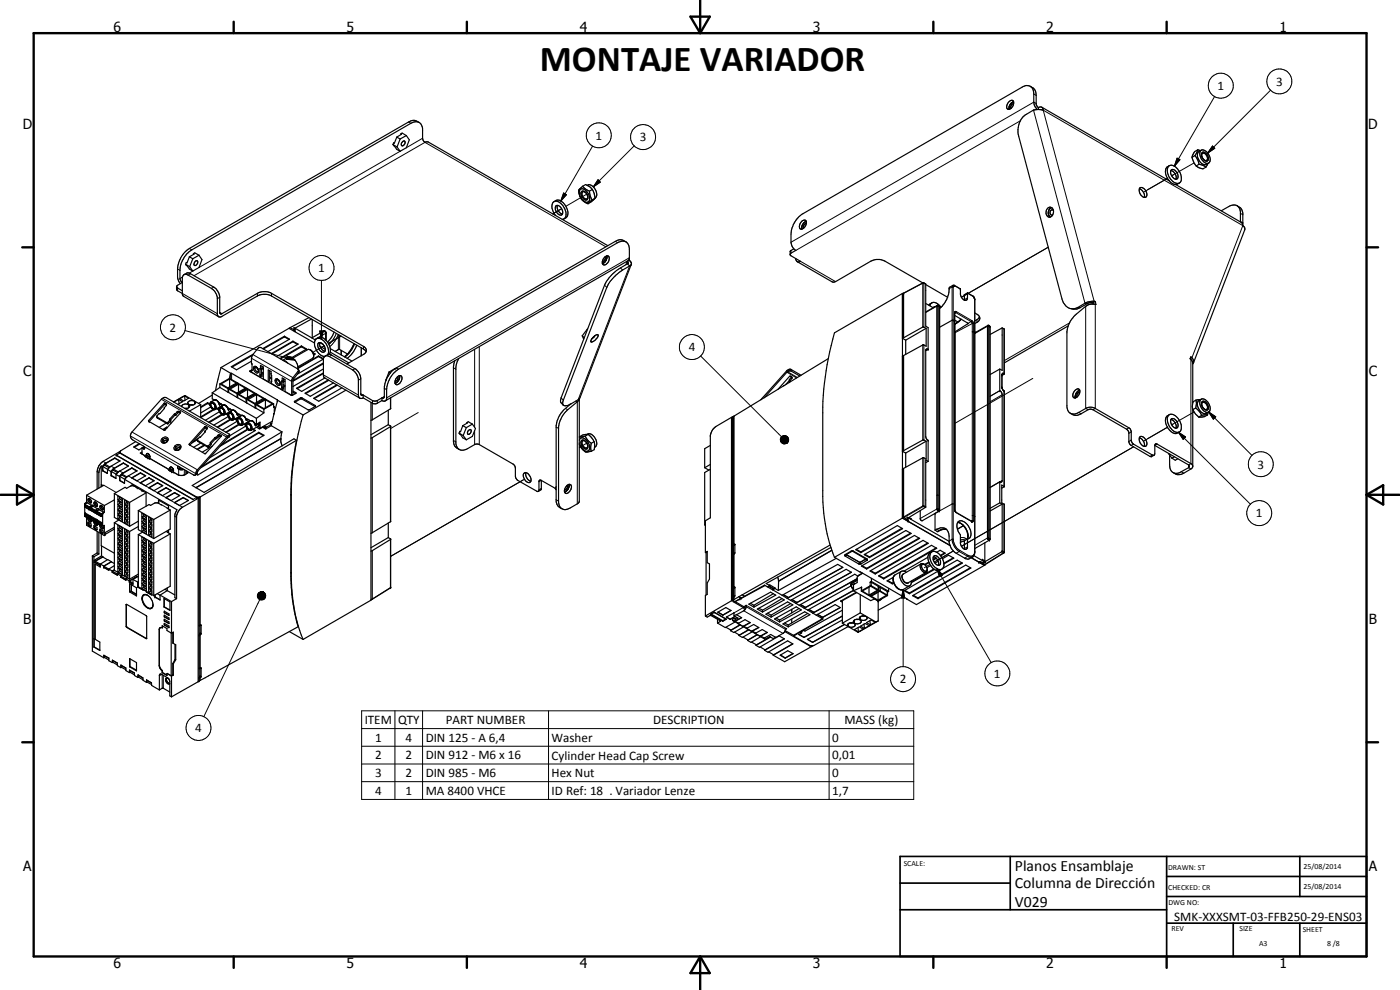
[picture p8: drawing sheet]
<svg xmlns="http://www.w3.org/2000/svg" width="420mm" height="297mm" viewBox="0 0 420 297" stroke-linecap="round" stroke-linejoin="round" font-family="sans-serif">
<defs><g id="words">
<text font-size="11" x="162" y="21.4">MONTAJE VARIADOR</text>
<g font-size="4.7">
<text x="304.6" y="261.2">Planos Ensamblaje</text>
<text x="304.6" y="266.6">Columna de Dirección</text>
<text x="304.6" y="272">V029</text>
</g>
<g font-size="4.2">
<text x="34" y="9.6">6</text>
<text x="104" y="9.6">5</text>
<text x="174" y="9.6">4</text>
<text x="244" y="9.6">3</text>
<text x="314" y="9.6">2</text>
<text x="384" y="9.6">1</text>
<text x="6.8" y="38.7">D</text>
<text x="410.6" y="38.7">D</text>
<text x="7" y="112.9">C</text>
<text x="410.8" y="112.9">C</text>
<text x="7" y="187.1">B</text>
<text x="410.8" y="187.1">B</text>
<text x="7" y="261.4">A</text>
<text x="410.8" y="261.4">A</text>
<text x="34" y="290.4">6</text>
<text x="104" y="290.4">5</text>
<text x="174" y="290.4">4</text>
<text x="244" y="290.4">3</text>
<text x="314" y="290.4">2</text>
<text x="384" y="290.4">1</text>
</g>
<g font-size="3.9">
<text x="365.4" y="27">1</text>
<text x="383" y="25.7">3</text>
<text x="178.8" y="41.9">1</text>
<text x="192" y="42.4">3</text>
<text x="95.5" y="81.7">1</text>
<text x="50.9" y="99.5">2</text>
<text x="206.7" y="105.4">4</text>
<text x="377.4" y="140.6">3</text>
<text x="376.9" y="155.2">1</text>
<text x="298.3" y="203.3">1</text>
<text x="270" y="205">2</text>
<text x="58.6" y="219.7">4</text>
<text x="109.5" y="217.2">ITEM</text>
<text x="119.5" y="217.2">QTY</text>
<text x="133.8" y="217.2">PART NUMBER</text>
<text x="196" y="217.2">DESCRIPTION</text>
<text x="253.4" y="217.3">MASS (kg)</text>
<text x="112.6" y="222.5">1</text>
<text x="112.6" y="227.8">2</text>
<text x="121.7" y="222.5">4</text>
<text x="121.7" y="227.8">2</text>
<text x="127.8" y="222.5">DIN 125 - A 6,4</text>
<text x="127.8" y="227.8">DIN 912 - M6 x 16</text>
<text x="165.6" y="222.6">Washer</text>
<text x="165.6" y="227.9">Cylinder Head Cap Screw</text>
<text x="249.7" y="222.5">0</text>
<text x="249.7" y="227.8">0,01</text>
<text x="112.6" y="233.2">3</text>
<text x="121.7" y="233.2">2</text>
<text x="127.8" y="233.2">DIN 985 - M6</text>
<text x="165.6" y="233.2">Hex Nut</text>
<text x="249.7" y="233.2">0</text>
<text x="112.6" y="238.5">4</text>
<text x="121.7" y="238.5">1</text>
<text x="127.8" y="238.5">MA 8400 VHCE</text>
<text x="165.6" y="238.5">ID Ref: 18 . Variador Lenze</text>
<text x="249.7" y="238.5">1,7</text>
<text x="352.4" y="276.3">SMK-XXXSMT-03-FFB250-29-ENS03</text>
</g>
<g font-size="2.4">
<text x="271.2" y="259.7">SCALE:</text>
<text x="350.6" y="260.9">DRAWN: ST</text>
<text x="391.2" y="260.6">25/08/2014</text>
<text x="350.6" y="267">CHECKED: CR</text>
<text x="391.2" y="266.7">25/08/2014</text>
<text x="350.6" y="271.4">DWG NO:</text>
<text x="351.6" y="279.3">REV</text>
<text x="372" y="279.4">SIZE</text>
<text x="391" y="279.6">SHEET</text>
<text x="377.9" y="283.8">A3</text>
<text x="398.3" y="283.8">8 /8</text>
</g>
</g></defs>
<g fill="none" stroke="#000" stroke-width=".3">
<path d="M122.6 36.6l.7 .4M306.2 36.2l-67.4 38.9M310.2 33l15.4 58 .7 .1M310.2 28.2l.8 .4M311 31l-.8-.4-72.8 42.1M364.5 29l-12 20.9M381.3 27.1l-18.9 18.8M120.1 45.4l-60.4 34.9M126.8 41.5l-4.8 2.8M169.2 57.9l.8 .5-1.7 1.9zM176.1 58.3l-6.3 3.6M177.8 43.9l-9.5 16.4"/>
<path d="M179.5 53.9l.7 .8-2.1 1.3zM190.3 43.8l-12.2 12.2M344.4 56.9l6-3.4-7 4M353.3 47.5l.8 .4-1.6 2zM358.3 48.9l-6.7 3.8 .6-.3M363.9 43.8l.7 .7-2.2 1.4zM56.8 74.5l.8 .5M168.6 62.6l-2.7 1.6M181.8 74l-54.3-31.3-69.3 40M184.6 72.4l.8 .4M188 78.5l-.2 .9M188.9 77.3l-72.9 42.1"/>
<path d="M189 79.8l-15.5 40.1M237.4 75.1v.8M240.2 78.4l10.6 6.1M314.6 74.2l-26.1 15 .4-.2M372.2 66.5l.8 .3M372.3 64l.7 .4M53.3 86.4v.8M53.3 80.7l.7 .4M54.7 88.1l10.5 6M54.8 83.1l-.8 .5M55.5 99.2l33 8.8M57.2 82.1l-.7 .4"/>
<path d="M57.9 81.3l-1.1 .7M64.2 86.1l-.8 .4M65.9 93.7l.7 .4M65.9 89.2l-.7 .4M77.2 88v.8M81.5 88v.8M88.3 99.1l.1 .1M88.3 99.1h.1M88.3 98.9h.1M88.4 99.2h.1M88.4 99.2v.3M96 99.3h1l-.5 2.5z"/>
<path d="M96.5 84.2v17.6M97.2 99.3l.4 .2 .2 .5M97.8 100h.1M97.8 100l-3.4 1.9M97.8 100v2M97.9 99.9l-.1 .1M181.4 85.6l.7 .6M186.2 80.4l.6 .6M277 84.9l-.1 13.2M277.3 84.9h.1M277.3 84.9v13.3M277.8 85.3l-.7-.4-5.9 3.1"/>
<path d="M281.2 91.8h.1M281.2 91.8l-3.4 2M281.2 91.8h.4M281.3 91.6l-.1 61.1M281.9 92l-.3-.3v61.1l.2 .2 .1-.1M281.9 92v60.9M281.9 92l.1 .1M285.7 86.1v75.7M285.7 86.1l-.9 .5M285.7 86.1h.4M286 85.6h.1M286 85.6l-.3 .5"/>
<path d="M286 85.6l.2 .2M286.1 96.1h.1M286.2 85.8l-.1 .2v76.1a4.2 4.2 0 0 0 2 3M286.4 85.7l1.8 1M286.4 85.7l-.2 .1M286.5 85.6h.1M286.5 85.6l-.1 .1M286.5 96.3v.1M286.5 93.8v.1M286.5 93.9h.1M286.5 93.8h.3M286.8 93.8l-.3 .2"/>
<path d="M286.8 93.8l4.6 2.7M287 93.5l-.3-.1-.2 .3v59.3l.5 .8M287 93.5l4.6 2.7M287 93.5l-.2 .3M287.2 96.8l-.1 .2M288.5 95.8l-2 1.6M290.4 89.4l-1 .6M290.4 96.9v.3M291.4 96.5l.4 .5-.1 59.3M291.4 96.5l-.9 .6M291.6 96.2l.5 .7v59.4l-.2 .3-.3-.1M291.6 96.2l-.2 .3"/>
<path d="M291.8 99.6h.3M292 88.8l.2 .2M292.1 97.1h-.3l-5.2 2.7M292.2 89l-1.8-1-.9 .5v1.6M292.2 89l.1 .3M292.3 89.3l.2 .4v76a1.2 1.2 0 0 1-.7 1.1 1.2 1.2 0 0 1-1.3-.2M292.3 89.3h.1M292.4 89.3h.1M292.5 99.8h.1M292.5 89.8l.1 .1M293.2 95.9v.8M296.4 97.9h.1"/>
<path d="M296.4 97.9l-3.8 2.2M296.4 97.9h.3M296.4 97.7v63.8l.2 .5 .4 .1M296.4 97.7h.1M296.7 97.8v63.7l.2 .3 .2-.1v-63.6M296.7 97.7l.4 .4M296.7 97.7v.1M297.1 98.1h.1M301.3 98.7v13.3M321 96.9l-19.6 11.3M323.5 92.2l.6 .1M325.8 91.9v30.7l.7 .3"/>
<path d="M327.6 90.8l.8-.4-15.3-57.3 59.9 34.6-15.3 39.7-.5 .3M328.7 91.3v31.3l-.7 .3M48.4 119.8l19.6 11.3M48.8 119.5l19.6 11.4M69.1 112.4v1.3M69.5 112v1.8M75.1 111.3l.1 .2M75.5 107.5l12 6.9M75.5 111.6l2.7 1.6 .4-.3M75.6 111.2h.1M75.9 106.4l12 6.9M76.1 110.1a1.11 1.11 0 0 1 1.5 1.2 .53 .53 0 0 1-.2 .6 .53 .53 0 0 1-.7-.2l-.6-.8z"/>
<path d="M76.6 110.1l-.1 .1a.99 .99 0 0 0 1 1.3M77 110.2l-1 .2M78.1 110.6l-.1 .1M78.4 112.3l-.4 .2M78.5 112.4l-.4 .2M79 113.7l1.5 .8 .4-.2M81.4 115l3.3 2 .4-.3M81.5 114.6h-.1M82.5 114.2h.5M82.7 113.7a1.27 1.27 0 0 1 1.2 .6 1.27 1.27 0 0 1 0 1.4 1.4 1.4 0 0 1-1.2-2zM83 114.2a.91 .91 0 0 0 1 1M83.1 113.8l-.1 .4"/>
<path d="M83.2 120v.5M83.5 113.9l-.5 .3M84.6 114.3l-.1 .1M85 116l-.5 .3M85 108.2l.8 .2 .6 .6M85 116.2l-.4 .2M85.5 117.4l2 1.2 .4-.3M86.2 106.8l2.3 1.2-2.6-.2zM88.7 117.8l-.1 .2M89.4 111.5l.2 .3M90.2 119.4v.3M90.6 119.4l-.1 .3"/>
<path d="M96.8 104l.5-.2-3.4 1.9M97.1 112.5l10.5 6M99 104l1.5-1.6 1-2v4.5M99.1 102.9v.1M99.5 106.6l-.7 .4M100.9 100l-.9 1.9-1.3 1.4M101.7 104.8l-1.1 .7M101.9 100.6v4.3M102.4 100.8l-3.9 2.2M102.4 105.1v1.4M106.4 103.2l-.8 1.7-2.1 2.2M106.5 110.6l-.7 .4"/>
<path d="M108.3 118.2l.7 .3M108.3 113.7l-.7 .3M108.4 104.3v2.5M109.1 103.9v.8M115.3 116.5l.7 .4M115.3 119l-.7 .4M117.2 119.4v3.3M118.9 110.4l.7 .4M136.1 110.4l.7 .3M142.4 104.8v23.4M143.8 104v29.4M168.4 119.4l.7 .7"/>
<path d="M210.3 106.8l24.3 24.3M236.2 111.7l2.9 1.7M236.4 111.5l2.9 1.8M236.7 110.9v.4M236.9 114.2l.2 .3M237.4 113.3l.2 .3M237.4 110.9v.4M276.9 103.5v28.5M277.3 103.5v28.5M278.5 104.8l-.7 .4M300 117.2l-2.9 1.7M300.6 116.1l.3 .8 .5 .6"/>
<path d="M300.6 112.5v3.6M300.6 116.1l.1 .1M300.7 116.2h.1M300.8 118.4l-3.7 2.2M300.8 112.3h.3M301.1 112.3h.2M301.1 112.3l-.5 .2M301.3 117.3v28.6M301.3 112h-.4l-.3 .5M301.3 112l-.2 .3M301.3 112l.1 .1M310 113.5l-23.5 13.5"/>
<path d="M357.4 107.9v31.2l-.7 .4v.8l.7 .4M30.9 138.4l.9 .5M33.3 139.9l1.1 .6M36.1 135.5v.5M39.1 130.8l19.6 11.3 .5-.2M39.6 129.6l19.7 11.4M42.6 136.2l1.3 .7M43.2 133.9l10.3 6M43.4 134.5l-.3 .2M43.9 136.4h.1M43.9 136.4v.5M43.9 136.9l.2 .4"/>
<path d="M43.9 136.4l.2 .3M43.9 136.3v.1M44 136.3h-.1M44.1 136.1l-.2 .3M44.1 136.1h.4l.5 .9M44.1 136.7l.3 .2M44.1 136.7v.6M44.1 137.3l.3 .2M44.2 136.1h-.1M44.4 136.1l.3 .2M44.4 136.1h-.3l-.2 .3M44.4 137.5h.1"/>
<path d="M44.4 136.9l.6 .1M44.4 136.9v.6M44.4 136.1l.2 .2M44.6 136.3l.2 .2M44.6 126.2l.2 .3M44.7 136.3l.1 .2M44.8 136.5l.1 1.1M44.9 137.6h.1M44.9 136.8v.8M45 137v.6M45 137.6l6 3.4M47.1 125.1l.2 .4"/>
<path d="M48.6 131.6a.93 .93 0 0 1 1.3-.5 .93 .93 0 0 1 .4 1.3 1.02 1.02 0 0 1-1.1 .6 1.02 1.02 0 0 1-.9-.8zM48.6 131.6l.6 .8M49.2 121.1l.1 .3M49.5 121l.2 .3M49.8 121.2l.2 .3M50 126.8l.2 .3M50.2 131.8a.84 .84 0 0 0-1-.1 .84 .84 0 0 0-.4 .9M50.4 126.7l.1 .3M51 125.7l.1 .4M52.3 124.3l.1 .3M52.5 133.8l.5 .8M52.7 133.6a.93 .93 0 0 1 1.5 .1 .93 .93 0 0 1-.7 1.4l-.7 .1-.5-.4-.1-.6z"/>
<path d="M53.1 123.6l.2 .4M53.8 123.4l.2 .4M54.1 134.1a.86 .86 0 0 0-1-.2 .86 .86 0 0 0-.5 .9M54.1 123.6l.1 .2M56.5 121.4v1M56.8 133.2l.2 .3M58.4 120.4v.9M59.3 132.1l.2 .4M61.4 128.1l.1 .3M61.7 128l.2 .4M62 128.2l.2 .3M62.2 133.9l.2 .3"/>
<path d="M62.6 133.8l.1 .3M63.1 132.8l.2 .3M63.2 120.8a1.32 1.32 0 0 1 1.3 .6 1.32 1.32 0 0 1-.1 1.5 1.47 1.47 0 0 1-1.2-2.1zM63.3 120.9a1.1 1.1 0 0 1 1.1 .6 1.1 1.1 0 0 1-.1 1.2 1.36 1.36 0 0 1-1-1.8zM63.3 120.6a1.52 1.52 0 0 1 1.3 2.3M63.5 120.9a1.09 1.09 0 0 0 .9 1.7M63.9 122.8h.1M63.9 120.9h.1M64.5 131.4l.1 .3M65.4 130.7l.1 .3M65.8 122.5l.1-.2a1.31 1.31 0 0 1 1.3 .7 1.31 1.31 0 0 1-.1 1.4 1.5 1.5 0 0 1-1.3-1.9zM65.9 122.5a1.1 1.1 0 0 1 1.2 .5 1.1 1.1 0 0 1-.1 1.3 1.3 1.3 0 0 1-1.1-1.8z"/>
<path d="M66 122.1a1.57 1.57 0 0 1 1.3 2.4M66 130.5l.2 .4M66.2 122.5a1.07 1.07 0 0 0 .9 1.6M66.3 130.7l.1 .1M66.6 124.3h.1M66.6 124.3v.1M66.6 122.5h.1M68.6 123.9a1.32 1.32 0 0 1 1.3 .7 1.32 1.32 0 0 1-.1 1.4 1.48 1.48 0 0 1-1.2-2.1zM68.7 124.1a1.08 1.08 0 0 1 1.1 .5 1.08 1.08 0 0 1-.1 1.3 1.36 1.36 0 0 1-1-1.8zM68.7 123.7a1.49 1.49 0 0 1 1.3 2.3M68.7 130.6v.5M68.9 124a1.05 1.05 0 0 0 .9 1.6"/>
<path d="M69.3 124v.1M69.3 125.9h.1M71.2 125.6a1.08 1.08 0 0 1 1.1 0 1.08 1.08 0 0 1 .5 1.1v.4a.7 .7 0 0 1-.8 .5 .7 .7 0 0 1-.6-.7l-.2-.7zM71.4 125.6a1.06 1.06 0 0 1 1.1 .6 1.06 1.06 0 0 1-.2 1.2 1.35 1.35 0 0 1-.9-1.8zM71.4 125.3a1.49 1.49 0 0 1 1.3 2.3M71.6 125.6a1.09 1.09 0 0 0 .9 1.7M72 125.6h.1M72 127.4v.1M74 127a1.32 1.32 0 0 1 1.3 .6 1.32 1.32 0 0 1-.1 1.5 1.47 1.47 0 0 1-1.2-2.1zM74.1 127.2a1.1 1.1 0 0 1 1.1 .5 1.1 1.1 0 0 1-.1 1.2 1.3 1.3 0 0 1-1-1.7zM74.1 126.8a1.55 1.55 0 0 1 1.3 2.3M74.2 127.1a1.13 1.13 0 0 0 1 1.7"/>
<path d="M74.7 127.1v.1M74.7 129h.1M81.3 127.2l-.1 .2-1.4 .9-.3-.1M82.2 124.1l-.1 .4M88.5 120.4v.2M94.6 121.7l-.1 .3M111.8 120.2v.8M113.2 120.2v.8M117.2 128v28.5M125.5 123.8l-8.2 4.8M136.1 132.2l.7 .4M142.4 129.2v4.2"/>
<path d="M166.9 128.1l.7 .4M169.7 122.6l.7 .3M173.3 120.6v30.6M176.1 133l-2.2 1.3M220.3 124.8v38.5M234.2 131.9l2.1 .9-2.1-.6zM234.2 131.6l2.1 1.2-2.1-.9zM234.2 132.2l2.1 .6-2-.4zM234.3 132.4l2 .4-1.9-.2zM234.3 131.4l2 1.4-2.1-1.2zM234.4 132.6l1.9 .2h-1.7zM234.5 131.1l1.8 1.7-2-1.4z"/>
<path d="M234.6 132.8h1.7l-1.5 .2zM234.6 130.9l.3-.1 1.4 2zM234.6 130.9l1.7 1.9-1.8-1.7zM234.8 133l1.5-.2-1.2 .3zM234.9 130.8l.2-.1 1.2 2.1zM235.1 133.1l1.2-.3zM235.1 130.7h.3l.9 2.1zM235.3 133.2l1-.4zM235.4 130.7h.3l.6 2.1zM235.6 133.1l.7-.3zM235.7 130.7l.2 .1 .4 2zM235.9 133.1l.4-.3z"/>
<path d="M235.9 130.8l.3 .1 .1 1.9zM236.2 130.9l.2 .2-.1 1.7zM236.3 132.8l-.2 .2zM236.4 131.1l-.1 1.7zM236.5 131.3l.1 .3-.3 1.2zM236.6 132.4l-.3 .4zM236.6 131.6l-.3 1.2zM236.7 132.1l-.4 .7zM236.7 131.8l-.4 1zM276.9 137.4l.2 14.6M277.3 137.4l-.1 14.6M323.8 123.7l.6 .5"/>
<path d="M338.8 128.4l-.7 .4M339.5 129.6l-.7 .4M339.5 132l-.7 .5M340.2 134.1l-51.7 29.8M340.2 133.3l-.7 .3M345.9 136.5l-.8 .4M347.3 133.3l-.7 .3M350.4 128.2l-7.2 4.1M353.7 129.7l2.1 1.4-.7 .7zM353.7 129.7l21.6 21.6M358.3 123.6l-6.7 3.9 .5-.2M362.7 123.6l2.2 1.5-.8 .7z"/>
<path d="M362.7 123.6l13 13.1M25.4 154.8l1.3 .8-1.3-.7M25.4 152l1.3 .8-1.3-.7M25.4 154.2l1.3 .8M25.4 154.1l1.4 .8M25.4 154.7l1.4 .7M25.4 154.6h.1M25.4 151.2l.2 .1M25.5 151.3l1.3 .8M25.5 151.9l1.3 .8M25.5 151l.2 .1M25.7 154.5l1.3 .7"/>
<path d="M25.7 151.7l1.3 .7M26.6 155.6l-.2 .1M26.6 157l-.2 .1M26.7 152.2l-1.3-.8 1.3 .9M26.7 149.7l-.3 .2M27 155h.1M27 155.5l.3 .1M27 152.1l.3 .2M27.1 151.9l.4 .2M27.2 155.2l1.4 .8M27.2 155.3l1.7 1M27.2 152.4l1.4 .9"/>
<path d="M27.2 153l1.4 .9M27.2 155.8l1.4 .8-1.4-.7M27.3 152.3l1.3 .8M27.3 152.9l1.3 .8M27.3 155.1l1.3 .8M27.3 155.7l1.3 .8M27.5 152.7l1.4 .8M28.4 156.6l-.2 .1M28.4 158l-.2 .2M28.5 150.8l-.3 .2M28.9 156.1h.1M28.9 153.2l.2 .1"/>
<path d="M28.9 156.5l.2 .2M28.9 153l.3 .2M29 156.3l1.3 .8M29 156.9l1.3 .7M29 156.9l1.3 .8M29 153.5l1.3 .8M29 156.7l1.4 .8M29 156.1l1.4 .8M29 153.3l1.4 .8M29 153.9l1.4 .8M29.2 141.5l.5 .3M29.3 156.5l1.3 .9"/>
<path d="M29.3 153.7l1.3 .8M30.1 157.6l-.1 .1M30.2 159l-.2 .2M30.3 154.9l-1.3-.8 1.3 .8M30.3 151.8l-.3 .2M30.6 157.1h.1M30.6 154.3h.1M30.6 154.2l.2 .1M30.6 157.5l.2 .1M30.7 154.1h.2M31.1 145.6l3.8 2.1M35.9 141.4l1 .5"/>
<path d="M38.5 142.8l16.3 9.4M42.6 147.2l.4 .2M48.5 151.4l1.8 1.2M49.9 159.4l.4 .3M51 141l.2 .4M51 140.5h.1M51 140.5v.5M51 140.5l.3-.4 .6 .5M51.1 140.3l-.1 .3 .2 .2M51.1 140.2l.5 .1 .3 .3M51.1 140.2v.1M51.2 140.8v.6"/>
<path d="M51.2 141.4l.3 .2M51.3 140.7l.2 .3M51.3 140.7l-.1 .1M51.5 141.6h.1M51.5 141v.6M51.5 141l.5 .1M51.9 140.6l.1 1M51.9 140.6l.2 1.1M52 141.1h.1M52 141.6h.1M52 141.6l.1 .1M52.1 141.7l1.4 .8"/>
<path d="M52.5 154.9l.5 .3M54 140.5l-.4 .3v1.7M55.3 140.9v1.6M59 149.3l-1.1 .6M59.8 149.1v38.6M60.1 149.1v38.5M87.3 148.5h.1M157.2 143.9l-39.9 23M162.5 144.1l-.8 .4M162.5 146.6l-.8 .4M166.9 149.9l.7 .5M272.2 155.9h.1"/>
<path d="M272.5 156.4h.1M272.5 156.1v.3M272.6 156.1h-.1M272.7 155.5l-.6 .4 .4 .2M272.8 155.2l.1 .1M272.9 155.2v.1M272.9 155.3l.5 .3M277.1 152h.1M277.1 152l-6.1 3.5M277.2 152l.5 .3M277.3 151.8h.1M277.3 151.8l.5 .3"/>
<path d="M277.3 151.8h-.4l-6.1 3.5M281.1 158.8l.7 .4M281.2 152.7h.1M281.2 152.7l.3 .5 .3 .1M281.2 152.7l-5 2.9M281.2 148.6h.4M281.2 152.7h.4M281.8 159.2h.1M281.9 152.9l.1 .1M282.1 159.2h-.2M284 158.8h-1.2l-1.5 .7M286.1 151.2h-.4l-5.1 2.9"/>
<path d="M286.5 152.9v.1M286.5 151.4v.1M286.9 153.7l.1 .1M287 153.8l4.6 2.7M287.4 156.7a3.8 3.8 0 0 1 3 3.2M289.1 157.7l-1.8 1M290.4 159.9v.1M290.4 159.9v1.5M291.5 156.4h.1M291.6 156.4v.1M291.7 156.3v.1M291.7 156.4h.1"/>
<path d="M291.8 154.7h.3M292.1 156.2l-.6 .1M292.5 154.9h.1M300.8 144.2l-3.7 2.1M301.3 151.3v14.3M354.5 141.5l.7 .5M42.6 179.6h.1M77.2 178.7l1.8-1-1.8 1.3zM77.2 179l1.8-1.3-1.7 1.5zM77.3 178.4l1.7-.7-1.8 1zM77.3 179.2l1.7-1.5-1.5 1.8zM77.4 178.2l1.6-.5-1.7 .7z"/>
<path d="M77.5 178l1.5-.3zM77.5 178l1.5-.3-1.6 .5zM77.8 177.8l1.2-.1zM78 179.9l-16.8 35.2M78 177.7h1zM78.3 177.5l.7 .2zM78.5 177.5l.5 .2zM79 177.7l-1.4 2-.1-.2zM79 177.7l-1.2 2.1-.2-.1zM79 177.7l-.9 2.3-.3-.2zM79 177.7l-.7 2.3h-.2zM79 177.7l-.4 2.3h-.3z"/>
<path d="M79 177.7l-.1 2.3h-.3zM79 177.7l.2 2.2-.3 .1zM79 177.7l.3 2-.1 .2zM79 177.7l.5 1.8-.2 .2zM79 177.7l.7 1.5-.2 .3zM79 177.7l.7 1.5zM79 177.7l.7 1v.3zM79 177.7l.7 1zM79 177.7l.7 .8zM79 177.7l.6 .5zM79 177.7l.4 .3zM79 177.7l.3 .1z"/>
<path d="M79 177.7v2.3M79.2 177.7v2.2M87.3 171.9h.1M117.2 176.3h.1M117.2 161.9v14.5M117.2 176.3l-5.9 3.7M117.3 176.2l-.1 .1M220.3 166.2v10M220.3 179v.9M220.4 163.3l.1 .1M220.4 176.1l.1 .2M253.7 166.4h.3"/>
<path d="M254 166.5h.1M254 166.5l-.3 .4M255.4 165.4h.3M255.5 175.6l.6 1.2M255.7 174.8l-.2 .4M255.9 165.4h.3M257.1 177.8l-4.3 2.5M258 168.7h.1M258 168.7l-.4 .5M258.1 168.7h.1M258.1 168.7l.4 .5M258.6 176.2v1"/>
<path d="M259.8 167.8h.1M259.8 167.7h.4M259.8 167.8l.4 .3M261.1 174.7v1.1M261.3 178.5v.3M261.5 174.7v1.1M262.5 179.7l1.1 .7M263.6 175.9v1.1M263.8 176.3v1M264.2 176.3v1M266.4 177.6l-.1-.1v1.1M268.6 172.5a2.86 2.86 0 0 0 1.1 4.1l.5 .3h.9"/>
<path d="M271 176.9l.5 2.5h-1zM271 172.3l-.1 .1a1.73 1.73 0 0 0 1.6 2.5M271 176.9v23.1M271.2 172.2a.92 .92 0 0 0-.4 1.5 1.38 1.38 0 0 0 1.9 1.1M279.1 169.3l-1.7 1M281.2 170.6l1.7 1.9-.9 .5zM281.2 170.6l16.3 28.2M285.7 161.8l-.9 .5M285.7 161.8l.1 .5a4.8 4.8 0 0 0 2.1 3.2M285.7 161.8h.4M286.1 165.3l-5.7 3.4M287.9 165.5l-.9 .5"/>
<path d="M287.9 165.5l2.5 1.4M288.1 165.1l2.4 1.5M288.1 165.1l-.2 .4M288.2 161.3h1.1l.8 .5M288.2 162.1l1-.2 .5 .2M289.5 162.2v2.6M290.4 164.1l-1 .6M290.4 166.9l-.9 .6M290.4 166.9l.8 .3 .7-.2M290.4 160.4v.8M290.4 161.4v.1M290.4 161.4l-.1 .4"/>
<path d="M290.5 166.6l-.1 .3M292.5 165.5h.1M293.8 168.7h.1M293.8 168.7h.5M294.3 168.7h.1M294.3 168.7l.3 .2 .5-.1M294.4 168.7h.1M294.8 167.8l.8 .5M295 168.7l.1 .1M295.3 168.6l-.2 .2M295.5 169.5h-.2M296.4 161.4h.1"/>
<path d="M296.4 161.4l-3.8 2.2M296.4 161.4h.3M300.6 165.6l.5 .3M300.8 165.3l.5 .3M301.1 165.9h.1M301.1 165.9l-5.5 3.4M301.2 165.9h.1M301.3 165.6l.1 .1M301.3 165.6l-.2 .3M37.9 187.9v.1M37.9 181.4v.1M38.1 188.2l-.1 .1"/>
<path d="M43.9 191.6h-.1M47.8 199.6h.1M47.8 188.9v.1M59.8 190.5v10M59.9 190.2l.3 .2M60.1 189.9l.3 .2M60.1 190.4v10M60.2 187.5l.2 .2M216.1 186.3v.2M220.7 186.4l1 .6M223.1 182.3h.1M223.1 182.3l-2.8 1.6"/>
<path d="M223.2 182l.7-.4 12.2 7-.4 .2-11.8-6.8-.5 .3v.8M223.2 183.3l11.8 6.7M223.3 187.9l.9 .6M225.8 189.4l1 .5M228.4 190.8l1 .6M254.7 187.1v.9M256.4 186v1M258.3 185v.9M263.6 180.4h.1M48.5 202.4l-.7 .3M48.7 202.4v4.1M49 202.6v3.9"/>
<path d="M49.9 203.8l-.2 .1M59.8 203.4v.8M59.9 203.1l.3 .1M60.1 202.8l.3 .1M60.1 203.3v.8M60.2 200.4l.2 .1M108.5 213.3h165.7v26.6h-165.7zM108.5 218.6h165.7M118.5 213.3v26.6M126.8 213.3v26.6M164.6 213.3v26.6M248.8 213.3v26.6"/>
<path d="M108.5 223.9h165.7M108.5 229.2h165.7M108.5 234.5h165.7"/>
<circle cx="366.4" cy="25.7" r="3.7"/>
<circle cx="384" cy="24.4" r="3.7"/>
<circle cx="179.7" cy="40.6" r="3.7"/>
<circle cx="193" cy="41.1" r="3.8"/>
<circle cx="51.9" cy="98.2" r="3.7"/>
<circle cx="96.5" cy="80.4" r="3.8"/>
<circle cx="207.6" cy="104.1" r="3.7"/>
<circle cx="378.4" cy="139.3" r="3.7"/>
<circle cx="377.9" cy="153.9" r="3.8"/>
<circle cx="59.6" cy="218.4" r="3.7"/>
<circle cx="271" cy="203.7" r="3.7"/>
<circle cx="299.3" cy="202.1" r="3.8"/>
</g>
<g fill="none" stroke="#000" stroke-width=".35">
<path d="M125.8 36.7a2.54 2.54 0 0 0-3.2-.1l-65.8 37.9a7.9 7.9 0 0 0-3.5 6.2l.1 3 .7 1.4M302.8 30.6l.4-.4a.64 .64 0 0 1 .7-.1 .64 .64 0 0 1 .3 .8 1.54 1.54 0 0 1-1.9 1.7l-.2-.8zM304.2 30.5l-.6 .4-.5 .6-.3 1.3M304.2 31.1a1 1 0 0 0-.8 1.4M309.2 25.9a2.57 2.57 0 0 1 1.8 2.7v2.6l.6 1.1M311.4 32.9a2.99 2.99 0 0 1-1.2-2.3v-2.4a2.14 2.14 0 0 0-1-2.3 2.14 2.14 0 0 0-2.5 .3l-65.8 37.9a7.8 7.8 0 0 0-3.5 6.1v2.5a3.2 3.2 0 0 0 1.4 2.4l-1.4 .8-.3 .4M311.6 32.3a.88 .88 0 0 1 1-.1 .88 .88 0 0 1 .5 .9l-1.3-.2-1.6 .1a8.6 8.6 0 0 0-3.5 2.5 6.5 6.5 0 0 0-1 5.4l13 48.8a3.3 3.3 0 0 0 4.8 2.5l3-1.6 2.2-.1M311.6 32.3v.6M312.7 32.2l38.2 22.1M117.9 43.3l1.2 1.5 1 .6M117.9 43.3l1.3 .8M119.1 41.1l-.7 1.9-.3-.2-.2 .5"/>
<path d="M119.1 41.1l1 .6M119.2 44.1l.9 1.3M120.1 41.7l-.9 2.4M120.9 42.5l.3-.2a.8 .8 0 0 1 .3 .9 .8 .8 0 0 1-.9 .5l-.2-.5zM122 40.7l-1.3-.8-.4 .3 .2 .1-1.4 .8M122 40.7l.8 1.3-.8 2.3-1.9 1.1M122 40.7l-1.9 1M174.3 59.4a4 4 0 0 0 2.2 1.7M174.9 55.9a1.96 1.96 0 0 0-.9 2.9 2.33 2.33 0 0 0 2.6 1.8l.1-.2a2.67 2.67 0 0 0-.8-3.2 1.13 1.13 0 0 0-1.6-.5 1.13 1.13 0 0 0-.4 1.6l.4 1M174.9 55.9l.9-.5 1.1 .6 .8 .9M174.9 55.9l.6 .7 1.4 .8M175.6 57.7l-.6-.2a1.31 1.31 0 0 0-.1 1.5 1.31 1.31 0 0 0 1.3 .6l.1-.2-.1-.9"/>
<path d="M175.7 57.7l.4 .5M175.8 57.8l-.8-.5a.97 .97 0 0 0-.7 .7 .97 .97 0 0 0 .3 1.1l.5 .6a.73 .73 0 0 0 .7 .3 .73 .73 0 0 0 .6-.4l-.1-1-.5-.8M176.2 55.6a1.85 1.85 0 0 1 2.5 1.4 1.7 1.7 0 0 1-.1 2.4M176.9 57.4l.2 1.4 .6 1.2M177.7 60l-1.2 1.1M177.7 56.9l.6 1.2 .3 1.4M177.7 56.9l-.8 .5M178.6 59.5l-2.1 1.6M178.6 59.5l-.9 .5M341.9 56.6a2.34 2.34 0 0 1 1.5 2.6M342.2 56.3a1.89 1.89 0 0 1 1.6 2.9 1.95 1.95 0 0 1-1.6-2.9zM350.8 49.8a1.87 1.87 0 0 1 2.6 .9 3.7 3.7 0 0 1 .8 4 2.02 2.02 0 0 1-2.9-.9 3.3 3.3 0 0 1-.5-4z"/>
<path d="M350.9 49.7a2.51 2.51 0 0 0-.4 4 2.32 2.32 0 0 0 3.4 1.2M351.4 51.2a2.11 2.11 0 0 1 1.5 2.6M351.6 50.9a1.79 1.79 0 0 1 1.7 .9 1.79 1.79 0 0 1-.1 1.9 1.91 1.91 0 0 1-1.6-2.8zM352.8 55.4l19.8 11.4 1 1.7v.4l-15.4 40M357.7 47.2l.6 1.7 .7 .9M358.6 46.7l.8 1.2 .5 1.4M358.6 46.7l-.9 .5M359 49.8l.8 .5a1.78 1.78 0 0 0 2.1-.1M359.4 45l-.8 .5-.9 1.7M359.4 45l.9 .2M359.4 45l-.8 1.7M359.9 49.3l2 .9"/>
<path d="M359.9 49.3l-.9 .5M360.5 45.1a2.59 2.59 0 0 1 2.7 2.9l-.4 .9M360.5 45.1a2.74 2.74 0 0 0 1.6 3.9l.7-.1M360.5 45.1a1.83 1.83 0 0 0-.6 3.1 1.78 1.78 0 0 0 2.8 .7M360.7 45.8a1.49 1.49 0 0 1 2 1.5v.5a.8 .8 0 0 1-.8 .6 .8 .8 0 0 1-.8-.6l-.5-1.1zM360.8 47.2a.69 .69 0 0 1-.1-1 .69 .69 0 0 1 1 0 1.17 1.17 0 0 1 .3 2l-.4-.1-.7-.6M362.5 49.1l-.6 1.1M55.7 79.3l1.1 1.4 1.1 .6M55.7 79.3l1.2 .7M56.8 77l-.7 1.9-.2-.2-.2 .6M56.8 77l1.1 .6M57.9 77.6l-1 2.4"/>
<path d="M58.6 78.4l.5-.2a.78 .78 0 0 1 .1 1 .78 .78 0 0 1-1 .3zM59.7 76.6l-1.2-.7-.5 .2 .2 .1-1.4 .8M59.7 76.6l.9 1.3-.9 2.4-1.8 1M59.7 76.6l-1.8 1M166.3 60.5a1.83 1.83 0 0 1 2.7 .3 3.6 3.6 0 0 1 1.2 4.2l-1 .7M166.8 61.8a1.56 1.56 0 0 1 2.1 1.5 .86 .86 0 0 1-.4 1.2 .86 .86 0 0 1-1.2-.5 1.96 1.96 0 0 1-.5-2.2zM166.8 64.7a3.1 3.1 0 0 1-.6-4.2 2.57 2.57 0 0 1 3.1 1.9 2.25 2.25 0 0 1-.3 3.4h-.3M167.3 61.6a2.09 2.09 0 0 0 1.5 2.6M181.6 77.1a1.04 1.04 0 0 1-.8 1.4M181.6 77l.8-.2a1.7 1.7 0 0 1-.8 2.7h-.4a1.51 1.51 0 0 1 .4-2.5zM182.1 76.8a2.08 2.08 0 0 1-1.3 2.3M182.4 73.7l-54-31.2a1.05 1.05 0 0 1-1.1 0 1.05 1.05 0 0 1-.5-1v-2.8a2.11 2.11 0 0 0-1.2-2 2.11 2.11 0 0 0-2.3 .3l-65.7 38a7.9 7.9 0 0 0-3.6 6.1v2.6l.7 1.1-1.5 .9-.2 .4 1.7 1.1"/>
<path d="M187.9 72.6l-1.6-.7-1.7 .5-66.1 38.2M188.2 78.5l.3 .4-.2 .3M188.2 78.4v.1M188.3 79.2l-2.1 1.2a12.2 12.2 0 0 0-4.8 5.2l-13 33.8-.2 1.2 .9 1M188.3 79.2l.7 .6M188.8 77.7l.1 .4M188.9 78.1l.5 .6v.7M188.9 78.1l-.7 .4M189 79.8a16 16 0 0 0-6.3 5.3l-13.8 35.3 .1 1.1M189.4 79.4l-15.5 40.3M189.4 79.4l-.4 .4M238.2 74.7l-1 .6-.1 1.2 3.1 1.9-.4 .2-.6-.2"/>
<path d="M238.8 77.6l.4 .8M239.2 78.5l10.9 6.2 .7-.2 10.6-6.1a4.5 4.5 0 0 1 4.2 0l11.3 6.5M240.6 66.5a.79 .79 0 0 1 .7-.5 .79 .79 0 0 1 .7 .5 1.67 1.67 0 0 1-1.9 2.1 1.91 1.91 0 0 1 .5-2.1zM242 66.4a2.17 2.17 0 0 0-1.4 2.3M242 67.1a1.01 1.01 0 0 0-.8 1.4M314.3 62.6a1.11 1.11 0 0 1 1.5-.2 1.11 1.11 0 0 1 .3 1.5 1.16 1.16 0 0 1-1.4 1.2 1.16 1.16 0 0 1-.7-1.7zM315.6 62.3a1.71 1.71 0 0 0-.4 2.8M316.1 63.1a.73 .73 0 0 0-1 .6 .73 .73 0 0 0 .8 .8M366.5 63.2l2.3-1.2a2.09 2.09 0 0 1 2.3-.4 2.09 2.09 0 0 1 1.2 2v3M371.3 61.7a2.57 2.57 0 0 1 1.7 2.4l-.1 3.2M53 86l.1 1 1.6 1.1M55.2 82.4l1.1-.5 .7 .1 7.2 4.1a4.1 4.1 0 0 1 1.7 2.8v5l.4 .3 10.9-6.2a4.5 4.5 0 0 1 4.3 0l27.6 15.9a1.27 1.27 0 0 1 .8 1.2 1.27 1.27 0 0 1-.8 1.2l-5 2.9"/>
<path d="M56.9 80l1 1.3M65.6 95l-10.6-6.2-.3-.5v-5a1.01 1.01 0 0 1 .7-1 1.01 1.01 0 0 1 1.1 .2l6.9 4a4 4 0 0 1 1.8 2.8v5.1a.82 .82 0 0 0 .5 .7 .82 .82 0 0 0 .9-.2l10.6-6.1a4.5 4.5 0 0 1 4.3 0l27.6 15.9 .8 .8M87.1 98.3l-.3 .3M87.1 98.3l1.2 .7M88.3 99l.3-.3-.5-.3 .2-.1 6.3 3.7M88.3 99v.1M88.3 98.9v.2M88.3 99.1l.2 .4M88.4 99.5h.1M92.7 95.3l-5.6 3M93.5 95.7l-5 2.8M93.7 95.9v5.4"/>
<path d="M97.3 99.3l.5 .7v2M100.3 99.6l-.7 1.4-1.3 1.7M176.2 98.8l.1 .1M176.2 98.8l-1.5 2M176.3 98.7l-.1 .1M270.8 88.1h.1M270.8 88.1v67.3M270.8 88.1l-20.4 11.8a92 92 0 0 0-3.5 22.2v26.9a51.5 51.5 0 0 0 3.5 18.2M277 84.9l-6.2 3.2 .4-.1v13.3M277 84.8l.8 .4v12.7l.7 .4v6.5M277 84.8v.1M277.8 85.4l6.6 3.8"/>
<path d="M277.8 91.1l2.3 1.2M277.9 98.5v5.4l-.8-.5-5.9 3.3M277.9 98.5l-.9-.4-5.8 3.2M277.9 98.5l-6.1 3.6M279.1 91.7a1.38 1.38 0 0 1 1.1-1 1.38 1.38 0 0 1 1.4 .7l.8 .8M279.7 90.8l-1 .8M280.6 92l-.4 .2M281.3 91.6l-.1 61.1 .3 .5 .3 .1M281.3 91.6l-3.5 2M281.3 91.6a.5 .5 0 0 1 .7 .5v60.9l-.2 .3M284.4 89.2l-1 1.9-1.4 1.5M286.1 96.1h-.4l-3.7 2.1"/>
<path d="M286.5 96.1l1 .5M286.5 94.7l4 2.4-4 2.5 .1 53.8M286.5 93.8v59.4l.3 .5 4.8 2.7M286.6 97.2l-.1 .1M286.6 97.2h.1M287.5 96.6l-.9 .6M288.4 95.8l-.9 .8M289.4 88.4h.1M289.4 88.4v1.6M289.5 88.4v.1M290.4 87.9l-.2 2.1a1.36 1.36 0 0 1-1.9-1.4l-.1-1.9-2.1-1.1-1.2 .7-.5 2.9M290.4 87.9l1.9 1.1 .3 .8v76l-.4 1-1.6 1-.8-.2-2.8-1.6a4.6 4.6 0 0 1-2.2-3.3v-1.7a2.33 2.33 0 0 0-1-2.4 2.33 2.33 0 0 0-2.7 .2l-.5 .2"/>
<path d="M290.4 87.9l-1 .5M292.6 93.9l1.4 1.1M292.6 99.6l.3 .1M294 95a1.59 1.59 0 0 1-1.4 2.1M294 95.1l-.3 .4-1.1 .8M296.4 97.7v63.9l.6 .5M296.4 97.7h.5l.2 .3v63.8l-.1 .3M296.4 97.7l-3.9 2.1M300.8 98.4l.6 .4v13.3M300.8 98.4v12.7l-.8-.4M300.8 98.4l-3.7 2M320.6 97.8l-19.2 11.1"/>
<path d="M328 90.8h-.9l-.8 .3a5.1 5.1 0 0 1-4.8 1.5M328 90.8l.1 .4M328.7 90.5l.2 .9-1.4-.2-1 .3-3.5 2.8a8 8 0 0 0-2.8 5.1v22.7a2.12 2.12 0 0 0 1.2 2 2.12 2.12 0 0 0 2.4-.4l2.3-1.3a2.97 2.97 0 0 1 2.6 .2l10.4 6 .4 .8v3.1l.7 .8 5.9 3.4 .5-.6v-2.5M328.7 90.5l-.7 .3M53.6 119.8l-1.5 .8M53.6 119.8l.2 1.4M53.6 119.8l1.2 .7-1.4 .8M54 119.6l-.4 .2M55.4 118.8l1.2 .7-1.5 .8-1.1-.7M55.4 118.8l.1 1.3M55.4 118.8l-1.4 .8M55.6 118.7l-.2 .1"/>
<path d="M55.6 118.7l-3.5 1.9M55.6 118.7l4.6 2.7M63.7 117.9v1.8l.3 .1v.4M63.7 117.9l13.3 7.6M63.7 118.5l-4.1 2.5M66 115.2v1M66 115.2l2.4 1.4M66 116.2l2.4 1.5M66 116.2l-2.3 1.7M66.3 110.3l-1.6 6.9M66.3 110.3l2.9 1.7M66.4 115.2l2.5-1.5 2 1.2-2.5 1.5z"/>
<path d="M68.4 116.6v1.1M68.4 117.7l.2 .1M68.6 116.7v1.1M68.6 117.6l-.2 .1M68.6 116.7l2.6 1.5M68.6 117.8l2.6 1.5M68.9 113.7v2.4M69 116.8l2.6-1.5 2 1.2-2.5 1.4zM69.2 112l14.1 8.1M69.2 112l-.4 1.5M71.2 119.3h.1M71.2 118.2v1.1"/>
<path d="M71.3 118.3v1M71.3 118.3l2.6 1.4M71.3 119.3l2.6 1.5M71.3 119.1l-.1 .2M71.4 114.9l-3 1.7M71.4 114.9l-2.5-1.4-2.9 1.7M71.4 114.9v.2M71.6 115.3v2.3M71.7 118.3l2.6-1.5 2.1 1.2-2.6 1.5zM73.9 119.7v1.1M74 119.8l2.5 1.5M74 119.8v1.1"/>
<path d="M74.1 116.5v.2M74.1 116.5l-2.9 1.7M74.1 116.5l-2.6-1.4-2.9 1.6M74.3 116.8v2.4M74.5 119.9l2.5-1.5 2 1.1-2.5 1.5zM75.5 111.2v.4M75.5 111.3l-.4 .2M75.5 111.2h.1M75.6 111.2h.1M75.6 111.2v-2l-.1-.1a4.4 4.4 0 0 1 1.9-4.5l.3-.3h.6l11.1 6.4 .1 .7-1.9 2.6-.1 4.6M75.6 110.9l-.6 .6 12.3 7.1h.5l.9-.5M75.6 111l-.1 .2"/>
<path d="M75.7 106.6l-6.1 3.6M76 106.3l-6.6 3.7 1.6 1 4.5-2.6M76.6 110.1h.3l.6 .8M76.7 118.1l-2.8 1.6M76.7 118.1l-2.5-1.5-2.9 1.7M76.7 118.1v.2M77 118.4v2.4M77.1 110.3l.4 .6M77.5 110.9v.6M78.2 110.7h-.2v1.8l.2 .2M78.2 110.7v-1.1l.8 .5v3.6M78.2 112.7v.5"/>
<path d="M78.4 110.5v1.8l.2 .2M78.4 111.9l.6 .4M78.4 111.6l.6 .3M78.4 110.6v.5M78.6 112.5l-.4 .2M78.6 109.9v.5l-.4 .3M78.6 112.5v.4M79 110.7h-.1M79 110.4l-.3 .2 .3 .2M79.4 119.6l-2.9 1.7M79.4 119.6l-2.5-1.4-2.9 1.6M79.4 119.6v.2"/>
<path d="M79.7 119.9v2.4M80.5 114.5v-3.5l.9 .5 .1 1.2v1.9h-.1M80.9 113.4l.6 .3M80.9 113.1l.6 .3M80.9 111.3v3M81.3 112.1h.1M81.4 114.6v.4M81.5 114.4l-.1 .2M83.2 113.8h-.1M83.2 113.8h.1M83.2 113.8l.8 .9M83.6 114.1l.4 .6"/>
<path d="M84 114.7v.5M84.7 114.4v-1l.8 .5v3.5M84.7 116.5v.5M84.7 114.4l-.2-.1v2.1l.2 .1M84.9 108.1l1.5-.9a2.62 2.62 0 0 1 2.9 2.2l.1 1.3M85 115.7l.5 .3M85 115.4l.5 .3M85 114.3v.6M85 114.3v1.8M85 116.1v.1M85 114.2l.5 .2M85 116.2h.1"/>
<path d="M85.1 113.7v.5l-.4 .2M85.1 116.2v.5M85.1 116.2l-.4 .3M85.4 101.1l1.3 .8M85.4 101.1l-6.3 3.6M85.4 100.9v.2M85.4 100.9l-6.5 3.7M85.4 100.9l1.5 .9-6.5 3.7M87.9 117.6l.8 .5M87.9 102.5l1.4 .9M87.9 102.5l-6.3 3.7M87.9 117.3l.8 .5v.3"/>
<path d="M87.9 115.9l.1 .1M87.9 102.4l1.6 .9-6.5 3.7M87.9 102.4v.1M87.9 114.2v4.1M87.9 102.4l-6.5 3.7M89.5 110.8l.3 .6-.1 .3-1.8 2.5M90.5 103.8l-6.5 3.8M90.5 104.1l1.4 .7M90.5 104.1l-6.3 3.6M90.5 103.8l1.5 .9-4.4 2.6M90.5 103.8v.3M93.1 104.9l-.6-.1-4.6 2.6"/>
<path d="M93.1 104.9l.4 .4M93.1 104.9l.4 .3M93.5 105.3l.6 1.3M93.5 105.2l.5 .6M93.6 101.4l3.9-2.1 .4 .6v2.2M94 105.8l.6 .4-.5 .3M94 105.8a1.25 1.25 0 0 1 0 1.6l-4.6 2.7M94.1 106.1l.3 .2M94.4 102.9l-7.7-4.4-20.4 11.8M94.6 102a1.92 1.92 0 0 1 3.1 .9l.8 1.9-.1 1.6M94.6 102a4 4 0 0 0 2.8 5M95 101.6l1.3-.4 1.5 .8"/>
<path d="M95.6 107l1.4 .8M95.6 107l-6.2 3.6M95.6 106.8l1.5 .8M95.6 106.8v.2M95.6 106.8l-6.2 3.6M95.6 102.9a1.85 1.85 0 0 1 2 2.2 .88 .88 0 0 1-.9 .6 .88 .88 0 0 1-.8-.6 1.82 1.82 0 0 1-.3-2.2zM96 103.9l1.6 .9M97 103.4l-1-.6a2.14 2.14 0 0 0 1.5 2.6M97.1 112.1l-7.9 4.5M97.1 109.1l-9.2 5.3M97.1 111.9l-8.1 4.6 1.5 .9 7-4M97.1 110.7l-9.1 5.3"/>
<path d="M97.1 108.9l-9.2 5.3M97.1 107.7l-7.9 4.6M97.5 113.4l-.4-.7v-5a1.06 1.06 0 0 1 .6-.9 1.06 1.06 0 0 1 1.1 .2l7 4a4.1 4.1 0 0 1 1.8 2.7v4.8a.88 .88 0 0 0 .4 1 .88 .88 0 0 0 1-.1M97.5 113.4l10.5 6.1M97.6 106.8a1.5 1.5 0 0 1 1.9-.2l7 4a3.9 3.9 0 0 1 1.8 3.1v4.6l.4 .4 .3-.2M97.8 102a3.6 3.6 0 0 1 1 4.3M98.5 114l-6.9 4 1.5 .9 7-4M98.7 114.1l-7 4M99.1 105.7l5.6 3.2M99.1 104.6l6.5 3.7M100.6 105.5l1.2-.7 2.5 1.4M101 115.5l-6.9 4 1.6 .9 6.9-4"/>
<path d="M101.2 115.6l-6.9 4M102.4 105.2v1.3M103.8 117.1l-12.8 7.4M106.2 103.1l-1.2 2.2-1.6 1.8M107.1 103.5a8.6 8.6 0 0 1-2.9 4M108.4 104.4v2.3M109 119.4l3.2 1.8a3.2 3.2 0 0 0 2.4-1M109 118.5l3.4 1.9 .7-.1 1.5-.9M109 118.5v.9M114.6 119.4v.8M115.8 114h.1M115.8 114l.1 .1"/>
<path d="M116.7 111.6l.5 .3M116.7 111.6l-.9 2.4M117.3 119.3v3.3l-5.6 3.4M118.5 110.6a8.4 8.4 0 0 0-3.2 5.5v3l-.2 .3h-.5M118.6 110.6l-1.9 1M119.2 113.2a.77 .77 0 0 1 .7-.5 .77 .77 0 0 1 .7 .5 1.74 1.74 0 0 1-1.8 2.2 1.72 1.72 0 0 1 .4-2.2zM119.3 113a.98 .98 0 0 1-.7 1.4M119.9 112.7a2.16 2.16 0 0 1-1.3 2.3M136.5 108.2l-.4 1.7 .1 23a2.2 2.2 0 0 0 1.6 2M137.7 107.6l-.6 1.4-.3 1.3v22.7a2.1 2.1 0 0 0 1.2 2 2.1 2.1 0 0 0 2.3-.4l2.3-1.3h1.1l10.4 6 .5 .7 .1 2.9 .5 1.1 6 3.4 .5-.2v-2.8l.4-.4 .4 .1M173.8 119.7l-.5 .9M173.9 119.6v30.8l-.4 .6-2.4 1.4a2.13 2.13 0 0 1-2.2 .3 2.13 2.13 0 0 1-1.3-1.9v-22.7a8.4 8.4 0 0 1 2.8-5.2l2.9-2.3"/>
<path d="M173.9 119.7l-2.5 1.5a2.05 2.05 0 0 1-2.4 .3M174.7 100.8l.5 .9M174.7 100.8l.6 .5M177.9 101.3a1.65 1.65 0 0 1 1.6-.8l-.1 .6-.5 .6a1.59 1.59 0 0 1-1.6 .8zM178.5 100.7l-.9 .9M235.3 115.7l-.1 .1M235.3 115.7h.1M237 114l-1.3 1.4M237.1 114.2v.2l-.3 .4M237.6 113l-.7-.1-3.4 3.9M237.6 113l-.7 .9 .2 .3M237.6 113l.1 .5-.6 .7"/>
<path d="M240 112.8l-2.6-1.5h-.7l-.5 .4-6.8 7.6M240.4 112.6l-3.1-1.8-1.1 .4-7.9 8.8M248.6 107.6l-28.4 17.4v55.5l.2 .1 2.1-1.1-.7-.5M271.2 101.3l-.4 .2 1 .6M271.2 106.7v28.5M271.2 106.7l-.4 .1M271.8 102.1v4.2M278.5 104.8l-.3-.1-.4 .3v26.1l.7 1v6.3M278.5 104.8l-.7 .4M300 110.7v6.5l.8 1.1v26l-.3 .4-.5-.1M300 110.7l-2.9 1.7M300.8 112.4l-.1 4 .7 1.1v28.5"/>
<path d="M301.4 112.2l-.7 .4M301.4 112.1v.1M322.6 117.1l.8-.4a1.16 1.16 0 0 1 .2 2l-.2 .2a.87 .87 0 0 1-1.3 .4 1.81 1.81 0 0 1 .5-2.2zM324.1 117.1a2.04 2.04 0 0 0-1.4 2.3M324.1 117.7a1.01 1.01 0 0 0-.9 1.4M358 109.2a1.57 1.57 0 0 0-.6-2.2l-.2 .6 .8 1.2v12M360.3 119.9l-1.4 .2M360.5 119.8a1.88 1.88 0 0 0-.6 3.1 1.84 1.84 0 0 0 2.8 .7M360.5 119.8a2 2 0 0 1 2.4 1.5 1.67 1.67 0 0 1-.4 2.4 2.8 2.8 0 0 1-2.1-3.8M360.5 119.8l-.1 .1M30.4 139.8v6.2M30.4 139.8l-.7 2v4.6"/>
<path d="M30.4 139.8l.4 .2M30.8 140v1.3M30.8 140l1.5 .8M30.8 140l.1 1.2M31.4 139.2l1.6 .9M31.4 139.2v.4M31.4 139.6l1.3 .7M31.4 139.6l-.6 .4M34.4 137.4l-2.6 1.5-1 1.1M34.4 137.4l1.6 .9-3.1 1.9M34.4 137.5l-3 1.7M34.4 137.4v.1"/>
<path d="M34.4 137.5l1.6 .8M36 135.9l-1.1 .7 23 13.3M36 135.9l-.1-.3-5 2.8-1.2 1.3-.5 1.8v5.2M36 135.9l23 13.4 .8 .1M36.1 135.9l22.9 13.2M37 138.9l-2.8 1.6-.9 1M37 138.9l1.6 .9-2.8 1.6-1 1M37 139l-3 1.7M37 138.9v.1M37 139l1.5 .8M40.7 132.5l-4.5 2.8-.1 .7M41.8 133.1l-1.7 1 1.6 .9 1.6-1"/>
<path d="M41.9 133.2l-1.6 1M42.6 134.4l.6 .3 .2-.2-.3-.6-3.3-1.9a1.48 1.48 0 0 1-.2-2.4l8.8-9.8 .7-.5h.6l19.2 11-.1 .8-9.4 10.2-.4 1M42.6 136l-.2 .1M42.6 135.6l-.5 .3 1.3 .8a1.76 1.76 0 0 0 1.6 .9l5.5 3.2 .8 .7 2.2 1 1.3 .2 .8-.3 .8-.5-.6-.4M42.6 134.4v1.8M43.4 134.4l-.3-.2-.5 .2M43.9 136.4v.6M44.6 126.2v.1M47 125.1h.1M47 124.9v.2M47.1 125.1l3 1.7 .9-.8M47.1 124.8l-.1 .1"/>
<path d="M48.8 132.6l.2 .2M49.3 122.3v.3l-1.3 1.4-.3 .1-.6 .7M49.3 122.3v.2M49.9 127l-2.1 1.2M50 128.4l-.9 .5M50 128.4h.1M50 128.2v.2M50 128.2l-1.1 .7M50 128.2l.2 .1M50 121.5l-.2-.3-.6-.2-4.6 5.2M50 121.5l-.6-.2-4.6 5.2M50 121.5l-.7 .8"/>
<path d="M50.2 132.1l-.7 .1-.5 .6M50.2 131.8v.3M50.2 132.1a.98 .98 0 0 1-1.2 .7M51.3 126.1l-.2 .1M51.3 125.9v1.2M52.6 124.2l.5-.6a.6 .6 0 0 1 1 .3l-4.6 5.2-4.9-2.8M52.6 124.2l.2 .4M52.6 124.2l-.3 .1-1.3 1.4 .2 .7-.8 .8-3.1-1.7-.3-.4M52.6 134.8l.3 .2M52.8 124.6h-.4l-1.3 1.6M53.7 140l.5 .6h.5M54.1 134.1v.3"/>
<path d="M54.1 134.4a1.08 1.08 0 0 1-1.2 .6M54.1 123.9l-.6-.1-.7 .8M54.1 134.4a.94 .94 0 0 0-1.2 .6M54.6 122a1.22 1.22 0 0 1 1.1-.8 1.22 1.22 0 0 1 1.2 .8l-.7 .5-.7 .1M55.4 122.6h.7M56.4 120.6a1.4 1.4 0 0 1 2.3 .3 1.36 1.36 0 0 1-2.4-.1zM57.1 121.5h.8M59.2 132l-1.7 1M59.2 132.1l3 1.8h.3l.7-.8M59.2 132v.1M59.6 131.5l-1.7 1M60.2 121.4v3.9l4-2.4"/>
<path d="M60.2 133l-2.1 1.2M60.2 121.4l-3.4 2M61.2 133.5l-2.1 1.3M61.4 133.6l-2.1 1.3M61.5 129.4l.1 .1M61.5 129.4h.1M61.6 129.5l-2.4 2.5M62.2 128.5l-.5-.5-.3 .1-4.6 5.1v.3l4.8 2.6 4.8-5.4-.8-.2-.8 .8M62.2 128.5l-.4-.2-.3 .1-4.5 5.1M62.2 128.5l-.7 .9M62.3 121.1l.7 .4M62.3 121.1l-2.1 1.2"/>
<path d="M62.3 120.8v.3M62.3 120.8l-2.1 1.3M62.3 120.8l.7 .4M63 121.5l.2-.8 1.1-.7a1.41 1.41 0 0 1 1.6 1.5M63 121.5l.4 .8 .5 .5M63.1 133l.1 .1M63.3 120.8a1.2 1.2 0 0 1 1.2 .7 1.2 1.2 0 0 1-.2 1.3 1.44 1.44 0 0 1-1-2zM63.3 122.1l-3.1 1.8M63.5 120.9a1.26 1.26 0 0 1 1 1.6l-.1 .1M63.7 133.9l-3 1.8M64 122.9l-3.8 2.2M64.8 131.3l-.2-.1-1.5 1.6 .3 .6-.9 .8-3-1.7-.3-.4"/>
<path d="M64.8 131.3l.2 .3M64.8 131.6l-1.5 1.7M64.8 131.6h.2M64.8 131.6l-.2 .1M65.1 122.6l.6 .5M65.2 122.6l.5 .2M65.6 130.9l-.6 .7M65.7 122.8l.3-.7 1-.5a1.5 1.5 0 0 1 1.6 1.5M65.7 122.8l.2 .7M65.7 130.9h-.1M65.9 123.5l.9 1M65.9 121.5v-.6l.8 .5v.3l-2.2 1.2-.6-.1"/>
<path d="M65.9 123.5l-4.3 2.6M66 122.4a1.2 1.2 0 0 1 1.2 .6 1.2 1.2 0 0 1-.2 1.4 1.4 1.4 0 0 1-1-2zM66.1 130.8l.2 .1M66.1 130.8l-.5 .1M66.1 130.8l-1 .6M66.2 122.5a1.17 1.17 0 0 1 .9 1.6M66.4 121.2l-.5 .3M66.5 124.3l-3.9 2.4M66.7 124.5l-3.9 2.3M67.7 124.2l.7 .4M67.9 124.1l.5 .3M68.4 124.6l.2-.8 1.1-.7a1.55 1.55 0 0 1 1.6 1.5"/>
<path d="M68.4 124.6l.1 .4M68.5 125l-4.3 2.6M68.6 123.1v-.6l.8 .4v.4M68.7 124a1.17 1.17 0 0 1 1.1 .6 1.17 1.17 0 0 1-.1 1.3 1.37 1.37 0 0 1-1-1.9zM68.9 124a1.07 1.07 0 0 1 .9 1.6M68.9 130.5l-.9 .6-8.9 10-.5 1.4M68.9 123.5v.1M69.1 122.7l-.5 .4M69.1 125.8l-3.9 2.3M69.3 125.9l-3.9 2.4M69.4 123.2l-2.1 1.3h-.5M70.4 125.8l.7 .4"/>
<path d="M70.6 125.6l.5 .3M71.1 125.9l.2-.6 1.1-.6a1.41 1.41 0 0 1 1.5 1.5M71.1 125.9v.2M71.1 126.1l.4 .9M71.2 126.4l-4.5 2.7M71.3 124.6v-.6l.8 .5v.3M71.6 125.6a1.09 1.09 0 0 1 1 1.6l-.1 .1M71.6 125.1h.1M71.7 127.3l-4 2.4M71.8 124.3l-.5 .3M71.9 127.4l-4 2.4M72.1 124.8l-2.1 1.2a1.21 1.21 0 0 1-1.5-1"/>
<path d="M72.1 124.8h.1M73.1 127.3l.7 .4M73.3 127.2l.5 .3M73.8 127.5l.3-.7 1-.6a1.58 1.58 0 0 1 1.6 1.5M73.8 127.5l.5 1.3M73.8 127.8l-4.9 3M73.9 120.8l.1 .1M73.9 127.2a1.19 1.19 0 0 1 1.3 .3 1.19 1.19 0 0 1 .2 1.3 .67 .67 0 0 1-.7 .2 .67 .67 0 0 1-.5-.6l-.3-.4zM73.9 126.2v-.6l.9 .5v.3M74 120.9l2.5 1.4M74 120.7l-.1 .1M74.2 127.1a1.11 1.11 0 0 1 1 1.7"/>
<path d="M74.3 126.6l.1 .1M74.3 128.7l-7.8 4.7M74.5 125.9l-.6 .3M74.5 128.9l-8.4 5M74.8 126.4l-2.1 1.2a1.33 1.33 0 0 1-1.3-.7 1.33 1.33 0 0 1 .1-1.5 1.23 1.23 0 0 1 1.1 .8 1.23 1.23 0 0 1-.2 1.3l-.7-.4M74.8 126.4h.1M75.8 128.9l.7 .3M76 128.8l.7 .4-13.7 8.1M76.5 121.3v1M76.5 122.3l.2 .1M76.7 121.4l2.5 1.4M76.7 121.4v1"/>
<path d="M76.7 122.4l2.5 1.5M76.7 122.2l-.2 .1M77 127.3l-.3-.2v.6M77 127.3l1.1-.6v1.6M77 125.5v1.8M77 128.2l.8 .4M77.1 121.4l2.6-1.5 2 1.3-2.5 1.4zM77.7 129.9l-17.4 10.4M77.7 129.9l1.4 .8M77.7 129.7l1.5 .9-19.9 11.9-.3-.2M77.7 129.7v.2M77.7 129.7l-17 10.2"/>
<path d="M77.8 126.9l-.2 .9-2.2 1.3h-.5l-.6-.3M77.8 127.1l-1.1 .6M78.1 128.3l-.3-.2v.5M78.9 128.1l.4 .2M79.2 122.8v1.1M79.2 123.9l-2.2 1.6M79.3 128.3v-.4l-1.5 .7M79.8 128.3v-.3l-.5 .3M81.4 127.7l-1.6 1-1-.5M81.4 127.7l3.2 1.9M81.6 127l-.4 .2v.2M81.7 126.4l-3.5 2-.1-.1"/>
<path d="M82.1 121.2l-2.5-1.5-2.9 1.7M82.1 121.2l-2.9 1.6M82.1 121.2v1l.2-.2M82.1 121.9l.2 .1M82.1 124.1l.1 .1M82.3 122v1.7M82.3 123.2l.2 .1M83.3 120.1l-1.9 7.6M83.3 120.1l7.7 4.4M84.3 131.6v1.1l.4 1.1M84.3 131.6l-25.5 14.7M84.6 129.6l-.3 2"/>
<path d="M84.6 129.6l-26.9 16.1 3.5 2 27-16 .8 .4M88.4 120.4l1.8-1h.4l4 2.3 .1 .2-2 1.1zM88.5 120.7l2-1.1 4 2.4M89 132.1l-1 5.6-.6 7.2-.1 28.1a56.4 56.4 0 0 0 1.8 13.7l.4 1.3-29.7 16.2M89 132.1l-28.9 17h-1.1M91 124.5a90.6 90.6 0 0 0-3.6 22.3v26.9a50.2 50.2 0 0 0 3.6 18.2M94.5 122h.1M111.3 120.7v59.4l-20.3 11.8M111.7 120.9v5.1M111.7 131.3v28.6M111.7 131.3l-.4 .2M111.7 126l-.4 .2"/>
<path d="M114.6 120.2l.7 .2 .7-.5v-3a8 8 0 0 1 3.6-6.1l65.8-38a2.11 2.11 0 0 1 2.3-.3 2.11 2.11 0 0 1 1.2 2v3.1l-.4 .6-72.9 42.1M116.5 123.1v4.3M116.5 127.4l.8 .4v28.7l-5.6 3.4M116.5 127.4l-5.2 3M117.3 127.9l-5.6 3.4M137.8 130l1.1 1.4 1 .6M137.8 130l1.2 .7M138.9 127.7l-.7 1.8-.2-.1-.2 .6M138.9 127.7l1 .6M139 130.7l.9 1.3M139.9 128.3l-.9 2.4M140.5 129.2l.5-.3a.68 .68 0 0 1 .5 .7 .68 .68 0 0 1-.6 .6 .42 .42 0 0 1-.6 0 .42 .42 0 0 1 .1-.6z"/>
<path d="M141.8 127.3l-1.3-.8-.4 .3 .2 .1-1.4 .8M141.8 127.3l.9 1.3-.9 2.3-1.9 1.1M141.8 127.3l-1.9 1M171.3 121.2l-1.6 1.4a7.9 7.9 0 0 0-2.8 5.1v22.7l.6 1.5 1.1 .8M172.9 120.3l.4 .3M173.9 132.9l.3 1M173.9 132.1a.89 .89 0 0 1 1.4-.6 2.81 2.81 0 0 1 1.3 3.7l-.3 .2a2.7 2.7 0 0 1-2.4-2.2M173.9 131.1v.1M174.3 134.1l.1 .3a2.09 2.09 0 0 0 3 1M174.4 132.2a1.29 1.29 0 0 1 1.9 1.2l.1 .8a.7 .7 0 0 1-.6 .6 .7 .7 0 0 1-.7-.4 2.11 2.11 0 0 1-.7-2.2zM175.6 132.4l-.5-.2a1.22 1.22 0 0 0 .4 2.1l.7 .1 .1-1M175.6 130.9l-1.7 .2"/>
<path d="M175.6 130.9l.7 1.1 1.1 1M175.8 132.5l.5 .9M176.2 130.3a1.77 1.77 0 0 1 2.5 1.4 1.65 1.65 0 0 1-.3 2.5M176.5 130.3l-1.4 .2-1.2 .6M176.5 130.3l1.1 1.1 .7 1.1M176.5 130.3l-.9 .6M177.4 133l-.1 1 .1 1.4M178.3 132.5l.1 1.7M178.3 132.5l-.9 .5M178.4 134.2l-.1 .7-.9 .5M213.2 133.6l-1.7 1v5.7M213.2 139.4l-1.7 .9"/>
<path d="M219.5 125.2l-4.6 2.7a4 4 0 0 0-1.7 2.7v24.8l-1.5 .9v9.4M219.5 125.2v55.1M219.9 125.1v55M219.9 125.1l.1 55.4 3.1 1.8 .2-.1M219.9 125.1l-.4 .1M220 125.5l.2 .1M271.2 135.2l-.4 .2 1 .5M271.8 135.9v4.3M277.9 132.4v5.4l-.9-.5-5.8 3.2M277.9 132.4l-.9-.4-5.8 3.2M277.9 132.4l-6.1 3.5M278.5 138.4l-.7-.4v14.1l-5.2 3.3-.2-.2"/>
<path d="M278.5 138.4l-.7 .4M321.2 124a2.63 2.63 0 0 0 3.2 .2l2.3-1.3h1.3l10.4 6.1 .4 .8v2.8l.5 1 5.8 3.3 .5 .1 .8-.4M341.9 131.4a2.19 2.19 0 0 1 1.5 2.5M342.2 131a1.86 1.86 0 0 1 1.6 2.9 1.95 1.95 0 0 1-1.6-2.9zM346.6 133.6l10.2 6 .1 .4-.2 .3-2.2 1.2a2.14 2.14 0 0 1-2.5 .3 2.14 2.14 0 0 1-1-2.3v-3M346.6 133.6l.2-.4 .5 .1 10.3 5.9 .4 .6M350.7 124.6a2 2 0 0 1 2.9 1 3.3 3.3 0 0 1 .5 3.9 2.15 2.15 0 0 1-2.9-1.2 3.4 3.4 0 0 1-.5-3.7zM350.8 136.1l.9 1.4M350.9 124.4a2.5 2.5 0 0 0-.4 4 2.32 2.32 0 0 0 3.4 1.2M351.4 125.9a2.11 2.11 0 0 1 1.5 2.6M351.6 125.6a1.83 1.83 0 0 1 1.6 2.8 1.97 1.97 0 0 1-1.9-2.2zM351.7 137.5l1 .6 .8-.4"/>
<path d="M352.5 137.1l-.8 .4M358 122.8v17.2l-.4 .6-2.4 1.4a2.67 2.67 0 0 1-3.1-.2M358 122.9l.7 1.2 1 1M358.8 122.4l1.3 1.3 .5 .9M358.8 122.4l-.8 .5M358.9 120.1l.2 1.1-.3 1.2M358.9 120.1l-.9 .5-.2 1.2 .2 1.1M360.6 124.6l-.9 .5M360.8 120.5a1.46 1.46 0 0 1 1.9 1.4v.7a.93 .93 0 0 1-1 .5 .93 .93 0 0 1-.7-.8l-.4-1.1zM360.8 120.8a1.38 1.38 0 0 1 1.4 2.1 1.46 1.46 0 0 1-1.4-2.1zM362.4 124.5l-1.8 .1M362.4 124.5a3.7 3.7 0 0 1-2.7 .6"/>
<path d="M362.5 123.7l-.1 .8M25.4 151.5v.4M25.4 152.1v2M25.4 154.3l.1 .3M25.4 151.5l.8-.6 1.3 .7M25.4 151.5l1.4 .8M25.4 154.3l1.4 .8M25.6 151.6v.2M25.6 153.9v.1M25.6 154.4v.2M25.6 154l-.2 .3M25.6 154l1.4 .8"/>
<path d="M25.7 151.7l-.3 .4 1.4 .8M25.7 154.5l-.3 .4 1.4 .8M26 150.6l-.6 .7M26 148.6v2M26 155.2v2.4l5.3 3.1M26 148.6l5.3 3.1M26 150.6l.1 .1M26.1 150.7l-.5 .5M26.1 150.7v.2M26.4 156.7l.9 .5v.7a.85 .85 0 0 1-.9-.3 .85 .85 0 0 1 0-.9zM26.4 155.5a.76 .76 0 0 0 .2 .8 .76 .76 0 0 0 .9 .1l-.1-.3M26.6 149.6a.78 .78 0 0 1 .7 .4 .78 .78 0 0 1-.1 .9 .87 .87 0 0 1-.6-1.3z"/>
<path d="M26.6 156.8l.3 .8 .4 .3M26.7 155.6l.1 .1M26.7 149.6l.2 .7 .5 .4M26.7 155h.1M26.7 155.6h.1M26.7 155l.1 .1M26.8 155.7l.6 .7M27 152.8l-.2 .1M27 154.8l-.3 .2M27 152.8h.1M27 154.8h.1M27 154.8l.1 .7"/>
<path d="M27 152.5l-.2 .4M27 155.3l-.3 .3M27 152.2l-.2 .1M27 155l-.2 .1M27.1 155.5l-.3 .2M27.1 155.5l.2 .2M27.2 153.1l1.4 .8M27.2 152.5l1.4 .8M27.2 152.4v.1M27.2 153v.1M27.2 152.4l.8-.5 1.2 .8M27.2 151.9l-.4 .4"/>
<path d="M27.2 155.6l.1 .1M27.4 152.7v.1M27.4 155h.1M27.4 155.4v.2M27.4 155l-.2 .3 1.4 .8M27.4 155l1.4 .8M27.5 152.7l-.3 .3M27.5 155.5l-.3 .5 1.4 .7M27.9 151.7l-.5 .5M27.9 151.7l-.3-.2-.5 .4-.1 .9M27.9 151.7v.2M28.2 157.7l.9 .5-.1 .8-.6-.3z"/>
<path d="M28.2 156.5a.85 .85 0 0 0 1 1.1v-.5M28.3 150.7a.72 .72 0 0 1 .8 .4 .72 .72 0 0 1-.2 .9l-.5-.4zM28.4 157.9l.1 .5 .6 .5M28.6 153.2v.1M28.6 150.6l.1 .7 .5 .5M28.6 153.3h.1M28.6 156.1h.1M28.6 156.7h.1M28.6 156.7l.6 .8M28.8 155.8l-.2 .3M28.8 155.8l.1 .8M28.9 153.5l-.3 .4"/>
<path d="M28.9 156.3l-.3 .4M28.9 153.3h-.3M28.9 156.6l-.3 .1M28.9 156.1h-.3M28.9 156.6l.2 .1M29 152.9l-.4 .3M29 156.7v.3l1.4 .8M29 156.7h.1M29.2 159.5v6.4M29.2 153.7v.1M29.2 156.5v.1M29.2 156v.1"/>
<path d="M29.2 156l-.2 .4 1.4 .7M29.2 156l1.4 .8M29.3 156.5l-.3 .2M29.3 153.7l-.3 .5 1.4 .8M29.7 159.8v6.4M29.7 152.7l-.3-.2-.5 .5v.8l-.3 .1M29.7 152.7l-.5 .5M29.7 152.7v.3M30 158.7l.9 .6-.1 .7a.87 .87 0 0 1-.8-.3 .87 .87 0 0 1 0-1zM30 157.6a.72 .72 0 0 0 .2 .8 .72 .72 0 0 0 .8 .1M30 151.8a.72 .72 0 0 1 .9 .3 .72 .72 0 0 1-.2 .9l-.7-.6zM30.2 158.9l.2 .7 .5 .3"/>
<path d="M30.4 151.6l.2 .9 .4 .3M30.4 157.8l.6 .7M30.5 145.5v.5M30.6 154.9h.1M30.6 156.8l-.2 .3M30.6 156.8h.1M30.6 154.9l-.2 .1M30.6 157.4l-.2 .4M30.6 156.8l.1 .8M30.6 154.6l-.2 .4M30.6 157.1h-.2M30.6 154.3h-.2"/>
<path d="M30.7 157.6l-.3 .2M30.7 157.6l.1 .1M30.8 157.7l.5-.1v3.1M30.8 153.9l-.4 .4M30.8 157.7l.2 .8M30.9 141.2l1.3 .8M30.9 141.2l-.1 .1M30.9 145.7l-.5-.3v.6M31.1 153.7l-1.4-.7-.7 .3v.3l1.4 .7M31.1 145.6l-5.1 3M31.3 153.7l-.5 .5v3.5M31.3 151.7v2"/>
<path d="M31.3 153.7l-.7 .4v.8M32.3 140.9l-.1 1.2-1.4-.8M32.3 140.9l1 .6M32.9 140.2l-.6 .7M33.3 141.5v1.2M33.4 141.5l1.5 .8M33.4 141.5v1.2M33.4 142.7l1.4 .8M33.4 142.7h-.1M34 140.7l1.5 .9M34 140.7v.4M34 141.1l1.3 .7"/>
<path d="M34 141.1l-.6 .4M34.3 150l-3 1.7M34.3 158.2l-2.7 1.6v.7l-.3 .2M34.3 158.6l-2.7 1.7M34.3 156.8l4.6 2.7M34.3 156.8v14.3l4.6 2.7M34.3 148.1v7.1l4.6 2.7M34.3 148.1l4.6 2.6M34.8 142.4v1.2l-1.5-.9M34.8 142.4l1.1 .6M35.4 157.6l1.3 .8v1.1l-1.3-.8zM35.4 148.9l1.3 .7v1.1l-1.3-.8z"/>
<path d="M35.4 150.3l1.3 .8v1l-1.3-.7zM35.4 151.8l1.3 .7v1.1l-1.3-.8zM35.4 153.2l1.3 .8v1l-1.3-.8zM35.4 154.6l1.3 .8v1.1l-1.3-.8zM35.4 159l1.3 .8v1.1l-1.3-.8zM35.7 156l-1.4 .8M35.9 143v1.2M35.9 155.4l.8 .5M35.9 158.4l.8 .5M35.9 159.8l.8 .6M35.9 149.6l.8 .6M35.9 151.1l.8 .5"/>
<path d="M35.9 149.1v.5M35.9 150.5v.6M35.9 152v.5M35.9 153.4v.5M35.9 154.9v.5M35.9 157.9v.5M35.9 159.3v.5M35.9 158.4l-.5 .3M35.9 159.8l-.5 .3M35.9 155.4l-.5 .3M35.9 153.9l.8 .6M35.9 153.9l-.5 .3"/>
<path d="M35.9 152.5l.8 .5M35.9 152.5l-.5 .3M35.9 151.1l-.5 .3M35.9 149.6l-.5 .3M35.9 144.2h.1M36 142.9l1.4 .9M36 142.9v1.3M36 144.2l1.4 .7M36.5 142.2l-.6 .8M36.6 142.2l1.5 .9M36.6 142.2v.3M36.6 142.5l1.3 .8"/>
<path d="M36.6 142.5l-.6 .4M37.4 150l1 .7v.9l-1-.5zM37.4 151.4l.9 .5 .1 1.1-1-.4zM37.4 152.9l1 .7-.1 .9-.9-.5zM37.4 154.3l1 .7-.1 1-.9-.6zM37.4 155.7l1 .7v.9l-1-.5zM37.4 158.7l1 .7-.1 1-.9-.5zM37.4 143.8l15.7 9.2-.6 1.5v24.8l.5 .3M37.4 143.8v1.2l-1.5-.8M37.9 150.3v.5M37.9 151.8v.5M37.9 153.2v.5"/>
<path d="M37.9 154.6v.5M37.9 156v.5M37.9 159v.6M37.9 159.6l.5 .2M37.9 159.6l-.5 .3M37.9 156.5l.5 .3M37.9 156.5l-.5 .3M37.9 150.8l.5 .3M37.9 150.8l-.5 .3M37.9 155.1l.5 .3M37.9 155.1l-.5 .3M37.9 152.3l.5 .2"/>
<path d="M37.9 152.3l-.5 .3M37.9 153.7l.5 .3M37.9 153.7l-.5 .3M38.9 150.7v7.2M38.9 159.5v14.3M39.5 143.4l2.7-1.5 1.5 .8-2.6 1.6zM39.6 140.4l1.5 .9-2.9 1.7-.8 .8M39.6 140.4l-3.1 1.8M39.6 140.4v.1M39.6 140.5l1.5 .9M39.6 140.5l-3 1.7M39.7 145.7v-.2l2.9 1.7"/>
<path d="M39.7 145.7l1.5 .6M39.7 145.7l-1.7 .8-.5-.3-3.2 1.9M41.5 156.4l-2.6 1.5M41.5 153.2v5.7l4.6 2.7M41.5 153.2l4.6 2.7M41.5 158l-2.6 1.5M42.1 144.9l2.6-1.6 1.6 .9-2.7 1.6zM42.2 141.9l1.4 .9M42.2 141.9l-2.6 1.5M42.2 141.9h.1M42.6 154.1l1.3 .7v1.1l-1.3-.8zM42.6 155.4l1.3 .9v1l-1.3-.8z"/>
<path d="M42.6 156.9l1.3 .7v1.1l-1.3-.8zM42.6 158.3l1.3 .8v1l-1.3-.7zM42.7 159.7l-1.2 .7M43 147.4l.8 .5M43.1 154.3v.5M43.1 155.7v.5M43.1 157.1v.5M43.1 158.5v.6M43.1 154.8l.8 .5M43.1 154.8l-.5 .3M43.1 156.2l.8 .6M43.1 156.2l-.5 .3"/>
<path d="M43.1 157.6l.8 .6M43.1 157.6l-.5 .3M43.1 159.1l.8 .5M43.1 159.1l-.5 .3M43.8 147.9l-4.9 2.8M43.8 147.9v4M44.6 155.2l.9 .5v1.1l-.9-.5zM44.6 156.6l.9 .5v1.1l-.9-.5zM44.6 158l.9 .5 .1 1.1-1-.5zM44.6 159.4l.9 .5 .1 1.1-1-.4zM44.7 146.3l2.6-1.5 1.5 .9-2.6 1.5zM44.7 143.4l1.5 .9"/>
<path d="M44.7 143.4l-2.5 1.5M44.7 143.3v.1M45.1 155.4v.6M45.1 156.9v.5M45.1 158.3v.5M45.1 159.8v.5M45.1 156l.5 .3M45.1 156l-.5 .3M45.1 157.4l.5 .2M45.1 157.4l-.5 .3M45.1 158.8l.5 .3M45.1 158.8l-.5 .3"/>
<path d="M46.1 155.9v5.7M47.2 147.8l2.7-1.5 1.5 .9-2.6 1.5zM47.3 144.9l1.5 .9M47.3 144.9l-2.6 1.5M47.3 144.8v.1M47.6 151v-1l3 1.8v.9M47.6 151l-.4-.1a2.44 2.44 0 0 0-2 .7l-.5-.2-3.2 1.8M47.6 151l.9 .4M47.7 150v1M49.8 149.3l2.6-1.5 1.6 .9-2.7 1.5zM49.9 146.4l1.4 .8M49.9 146.4l-2.6 1.5"/>
<path d="M49.9 146.3v.1M50.3 159.6l.8 .6M50.3 152.5l.8 .5M50.6 159v.9M51 141.1v-.7a.63 .63 0 0 1 .8 0 .63 .63 0 0 1 .2 .7M51.1 153v5.7l-5 2.9M51.1 153l-5 2.9M52.4 147.9l1.5 .8M52.4 147.9l-2.5 1.5M52.4 147.8v.1M55 149.4l1.5 .8M55 149.3l1.5 .9-2.6 1.5-1.5-.9"/>
<path d="M55 149.4l-2.6 1.4M55 149.3v.1M55 149.3l-2.6 1.5M55.1 140.8a1.1 1.1 0 0 1-1.2 .2 1.1 1.1 0 0 1-.6-1l4.9 2.6 .4-.1M55.8 141.9l.4 .1M55.8 141.2v1M59 142.3l-.4 .2M59 149.1v.2M59.5 149.5v55.1M59.8 149.4l-5.4 3-.6 .7-.8 1.5v25M59.8 149.4v55l-.3 .2M111.7 159.9l-.4 .2"/>
<path d="M116.5 156.9v4.4M157.1 142.2a1 1 0 0 1 1.7 .3 1.35 1.35 0 0 1 0 2.3 2.15 2.15 0 0 1-1.7-2.6zM157.8 141.8a2.35 2.35 0 0 0 1.5 2.6M162.5 144.1v2.6l-1 .7M162.5 144.1l4.2 2.5M166.7 146.6l.2 .2M166.7 146.6l.2 .4M166.9 146l-.2 .6M170 145.8a.8 .8 0 0 1 1.2-.4 .8 .8 0 0 1 .2 1.2l-.9 1.3-.8 .1a1.65 1.65 0 0 1 .3-2.2zM170.2 145.6a1 1 0 0 1-.8 1.4M170.8 145.3a2.15 2.15 0 0 1-1.4 2.3M211.5 157.5l.2 .1"/>
<path d="M211.5 140.3l1.3 .8M211.7 157.4l-.2 .1M213.2 140.8l-1.7 1v15.7M270.7 158.5l-12.4 7.1M270.8 155.4l14.3 8.3-12.6-7.3M270.8 155.4l-20.4 11.8M270.8 155.4l1.7 1M271.2 140.5v14.6l1 .7M271.2 140.5l-.4 .3M272.1 155.9h.1M272.2 155.8v.1M272.2 155.9l.4 .2-.1 .3"/>
<path d="M272.4 155.2l-.2 .1 .4 .3M272.4 155.2l12.4 7.2M272.6 155.6l-.4 .2M272.6 155.6h.1M272.7 155.3l.6 .4M273.3 160l-12.4 7.1M276.2 153.2v2.5l.5 .6 5.1-3M280.6 154.1v4.9M284 158.9a4.1 4.1 0 0 0-2.7 .6l-.7-.5M287.4 156.8l1.1 .3 .6 .6M287.4 156.7a1.51 1.51 0 0 1 2.4 .1 3.6 3.6 0 0 1 1.2 4.6l-.6 .3M287.4 156.7a3.6 3.6 0 0 0 .8 3.8v2.6a1.72 1.72 0 0 0 1.8 1.7l.4-.5v-2.6"/>
<path d="M289.1 157.7l-1.8 1.1M289.1 157.7a4 4 0 0 1 1.2 4.1M291.6 156.4h.1M300 144.6v6.3M300 150.9l.8 .4M300 150.9l-2.9 1.6M300 144.6l-2.9 1.7M300.8 151.3v14.1l-5.2 3.2M300.8 151.3l-3.7 2M301.4 146l-.8 .5M301.4 146l-.8-.5v5.4l.8 .4v14.4l-6 3.8M27.7 166.8l.5 .2"/>
<path d="M27.7 166.8v28.6l3.4 2M28.1 168.6l1.9 1.1M28.1 168.6v23.1l.4 .2M28.1 168.6l.5 .2M28.2 167v1.1M28.2 168.1l.4 .2M28.6 168.3v.5M28.6 169.2v22.6M28.6 168.8l1.5 .8M29.2 165.9l.5 .3M29.2 165.9l-1.5 .9M29.7 166.2l-1.5 .8"/>
<path d="M30 169.7v.4M30 170.1l-1.5-.9v22.7M30.1 169.2l-.1 .9M30.1 169.2l1 .6M30.1 169.7h-.1M30.4 160.1v3.6l3.9 2.3M30.5 163.8v3M30.5 166.8l.3 .2M30.5 166.8l-2.3 1.3M30.8 167.1l-2.2 1.3 1.5 .9M30.8 167v.1M30.8 167l-2.2 1.3"/>
<path d="M30.8 167.1l1.4 .8M31.1 170.2l1.6 .9v-.4M31.1 169.8v.4M31.1 169.9l1.6 .9M31.1 170.2l1.6 .9M32.7 170.7l2.6 1.6M33.4 168.5l-1.1-.6-2.2 1.3M33.4 168.5l-2.3 1.4M33.4 168.5l.9 .6M33.7 171.7h.1M33.7 171.7l1.6 .9M34.3 169.7l-1.6 1"/>
<path d="M34.3 170.9l-.6 .4v.4M34.3 171l-.6 .4v.3M35.3 172.2v.4M35.3 172.2l1 .6M35.4 169.1l1.3 .7v1.1l-1.3-.8zM35.4 167.6l1.3 .8v1.1l-1.3-.8zM35.4 166.2l1.3 .8v1l-1.3-.7zM35.4 163.4l1.3 .7v1.1l-1.3-.8zM35.4 161.9l1.3 .8v1l-1.3-.7zM35.4 160.5l1.3 .8v1l-1.3-.8zM35.4 164.8l1.3 .7v1.1l-1.3-.7zM35.4 170.5l1.3 .7v1.1l-1.3-.7z"/>
<path d="M35.7 171.9l-.4 .3M35.9 164.1l.8 .5M35.9 167l.8 .5M35.9 169.8l.8 .5M35.9 171.2l.8 .6M35.9 165.5l.8 .6M35.9 161.2l.8 .6M35.9 160.7v.5M35.9 162.1v.6M35.9 163.6v.5M35.9 165v.5M35.9 166.4v.6"/>
<path d="M35.9 167.9v.5M35.9 169.3v.5M35.9 170.7v.5M35.9 161.2l-.5 .3M35.9 162.7l.8 .5M35.9 162.7l-.5 .3M35.9 164.1l-.5 .3M35.9 165.5l-.5 .4M35.9 167l-.5 .3M35.9 168.4l.8 .6M35.9 168.4l-.5 .3M35.9 169.8l-.5 .3"/>
<path d="M35.9 171.2l-.5 .4M36.3 173.1l1.5 .9M36.3 172.8v.4M36.3 173.2l1.5 .9v-.4l.5-.3M36.7 172.5l-.4 .3M36.8 172.6l-.5 .2 2.5 1.5M37.4 168.8l1 .7-.1 .9-.9-.5zM37.4 165.9l1 .7v.9l-1-.5zM37.4 160.2l1 .7v.9l-1-.5zM37.4 164.5l1 .6-.1 1-.9-.5zM37.4 161.6l.9 .5 .1 1.1-1-.5zM37.4 163.1l1 .6-.1 1-.9-.5z"/>
<path d="M37.4 167.3l.9 .5 .1 1.1-1-.5zM37.4 170.2l1 .7-.1 .9-.9-.5zM37.4 171.6l1 .7v.9l-1-.5zM37.9 160.5v.5M37.9 161.9v.5M37.9 163.4v.5M37.9 164.8v.5M37.9 166.2v.5M37.9 167.6v.5M37.9 169.1v.5M37.9 170.5v.5M37.9 171.9v.5"/>
<path d="M37.9 165.3l.5 .2M37.9 165.3l-.5 .3M37.9 168.1l.5 .3M37.9 168.1l-.5 .3M37.9 171l.5 .2M37.9 171l-.5 .3M37.9 172.4l.5 .3M37.9 172.4l-.5 .3M37.9 169.6l.5 .2M37.9 169.6l-.5 .3M37.9 166.7l.5 .3M37.9 166.7l-.5 .3"/>
<path d="M37.9 163.9l.5 .2M37.9 163.9l-.5 .3M37.9 161l.5 .3M37.9 161l-.5 .3M37.9 162.4l.5 .3M37.9 162.4l-.5 .3M38.8 174.7h.1M38.8 174.7l1.1 .6M38.8 174.3v.4M38.9 174.3v.4M38.9 174.7l1 .6M38.9 174.3l1 .7"/>
<path d="M38.9 175.1l2.1 1.3v2.4l-2.1-1.2zM39.2 177.4l1.8 1M39.2 177.4l-.3 .2M39.4 175.5v1.9h-.2M39.4 177.4l1.6 .9M39.9 173.9l1.4 .8M39.9 173.9v1.4M40.7 172.7l.4 .3M41.1 173l-2.3 1.3M41.1 173l-2.2 1.3M41.1 173h.1M41.1 173l.1 .1"/>
<path d="M41.3 174.8l.2 .1M41.3 174.8l.1 1.3M41.3 174.7v1.4M41.3 176.1h.1M41.3 176.1l1.7 .9M41.4 176.1l1.6 .9M41.5 160.4v15.7l4.6 2.6M41.5 174.7l-.2 .1M41.5 174.6l-.2 .1M41.5 172.9l-1.6 1M41.5 160.4l4.6 2.6M41.5 172.3l-2.6 1.5"/>
<path d="M42.6 161.2l1.3 .8v1l-1.3-.8zM42.6 162.6l1.3 .8v1.1l-1.3-.8zM42.6 164l1.3 .8v1.1l-1.3-.8zM42.6 165.5l1.3 .7v1.1l-1.3-.8zM42.6 166.9l1.3 .8v1l-1.3-.8zM42.6 168.3l1.3 .8v1.1l-1.3-.8zM42.6 169.8l1.3 .7v1.1l-1.3-.8zM42.6 171.2l1.3 .8v1l-1.3-.7zM42.6 172.6l1.3 .8v1.1l-1.3-.8zM42.6 174l1.3 .8v1.1l-1.3-.8zM42.6 175.5l1.3 .7v1.1l-1.3-.8zM43 176.9v.1"/>
<path d="M43.1 161.4v.5M43.1 162.9v.5M43.1 164.3v.5M43.1 165.7v.5M43.1 167.1v.5M43.1 168.6v.5M43.1 170v.5M43.1 171.4v.6M43.1 172.8v.6M43.1 174.3v.5M43.1 175.7v.5M43.1 176.2l.8 .6"/>
<path d="M43.1 176.2l-.5 .3M43.1 174.8l.8 .5M43.1 174.8l-.5 .3M43.1 173.4l.8 .5M43.1 173.4l-.5 .3M43.1 172l.8 .5M43.1 172l-.5 .3M43.1 170.5l.8 .6M43.1 170.5l-.5 .3M43.1 169.1l.8 .5M43.1 169.1l-.5 .3M43.1 167.6l.8 .6"/>
<path d="M43.1 167.6l-.5 .3M43.1 166.2l.8 .6M43.1 166.2l-.5 .3M43.1 164.8l.8 .6M43.1 164.8l-.5 .3M43.1 163.4l.8 .5M43.1 163.4l-.5 .3M43.1 161.9l.8 .6M43.1 161.9l-.5 .3M43.8 178.4l.2 .1M43.8 178.4a1.15 1.15 0 0 0-1.1 .6 1.15 1.15 0 0 0 .1 1.3 2.81 2.81 0 0 0 2.4 2.2l.6-.3 .1-.5M43.9 177.5v.1"/>
<path d="M43.9 177.6l1.6 .8M43.9 177.6h.1M44 178.5a3.6 3.6 0 0 1 1.9 3M44.1 178.5l.2 .1M44.1 178.5a1.15 1.15 0 0 0-1.4 .3 1.15 1.15 0 0 0 0 1.4 2.63 2.63 0 0 0 2.7 2.3l.4-.3 .1-.8M44.6 168l.9 .5v1.2l-.9-.5zM44.6 162.3l.9 .5v1.2l-.9-.6zM44.6 163.7l.9 .6 .1 1-1-.5zM44.6 165.1l.9 .6 .1 1.1-1-.5zM44.6 166.6l.9 .5v1.1l-.9-.5zM44.6 169.5l.9 .5 .1 1-1-.4zM44.6 170.9l.9 .5 .1 1.1-1-.5z"/>
<path d="M44.6 172.3l.9 .5v1.1l-.9-.5zM44.6 173.7l.9 .5v1.2l-.9-.5zM44.6 175.2l.9 .5 .1 1-1-.4zM44.6 176.6l.9 .5 .1 1.1-1-.5zM45.1 162.6v.5M45.1 164v.5M45.1 165.5v.5M45.1 166.9v.5M45.1 168.3v.5M45.1 169.8v.5M45.1 171.2v.5M45.1 172.6v.5"/>
<path d="M45.1 174v.5M45.1 175.5v.5M45.1 176.9v.5M45.1 168.8l.5 .3M45.1 168.8l-.5 .4M45.1 171.7l.5 .3M45.1 171.7l-.5 .3M45.1 174.5l.5 .3M45.1 174.5l-.5 .4M45.1 177.4l.5 .3M45.1 177.4l-.5 .3M45.1 163.1l.5 .3"/>
<path d="M45.1 163.1l-.5 .3M45.1 176l.5 .2M45.1 176l-.5 .3M45.1 173.1l.5 .3M45.1 173.1l-.5 .3M45.1 170.3l.5 .2M45.1 170.3l-.5 .3M45.1 167.4l.5 .3M45.1 167.4l-.5 .3M45.1 164.5l.5 .3M45.1 164.5l-.5 .3M45.1 166l.5 .2"/>
<path d="M45.1 166l-.5 .3M45.1 160.3l.5 .2M45.1 160.3l-.5 .3M46.1 163v15.7M46.5 178.5v.6l1.5 .9v-1.4M47.2 178.1l.8 .5M48 178.6l3.5 1.9M49.2 179.6l1.8 1v2.5l-1.8-1zM49.3 179.6v2.5M49.5 176.8l.7 .4M50.2 177.2l-2.2 1.4M50.2 176.4v.8"/>
<path d="M50.2 177.2l2.3 1.3M51.1 160.2v15.7l-5 2.8M51.1 160.2l-5 2.8M53 179.6l-1.5 .9M111.7 179.8l-.4 .2M111.7 165.2v14.6M111.7 165.2l-.4 .2M116.5 161.3l.8 .4v14.6l-5.6 3.5M116.5 161.3l-5.2 3M117.3 161.8l-5.6 3.4M211.7 165.7l.5-.3v3.4l.7 .4v4.5l-.7 1.2v3.5l-.5 .2v6.2M211.7 165.7l.2 .2"/>
<path d="M212.2 165.6l-.3 .2v12.7M220.2 163.4l.3-.1v2.6l-.3 .4M220.5 176.1l-.3 .2M220.5 176.1v.1M220.5 176.2v2.6l-.3 .4M220.5 176.4l-.3 .2M220.5 163.5l-.3 .2M221.8 179l-1.6 1M222.7 178.5l.8 .4M222.7 178.5l-.9 .5M229.6 175.7l-9 4.8 2.7 1.7M230.3 176.1l1.5 .9"/>
<path d="M230.3 176.1l-.9-.5-7.4 4.1M230.7 175.9l1.5 .9M230.8 175.8l1.4 .8M231 175.7v-.2l1.6 .9M231 175.7l-.7 .4M231.8 177l2.9 1.6M232.1 178.1l-5.8 3.5M232.2 176.6v.2M232.2 176.8l-.4 .2M232.6 176.4l-.4 .2M232.6 176.6l-.8 .4M232.6 176.4v.2"/>
<path d="M232.6 176.6l1 .6M233.4 173.1l.2 1.3M233.6 174.4h.1M233.7 174.4l-.1 2.8M234.7 179.6l-5.9 3.5M234.7 178.6l1.6 .9M235.1 178.4l1.5 .9M236.3 179.5l1 .6M236.6 179.3h.1M236.6 179.3l-.3 .2M237.6 179.9l1.6 .9M249.1 163.5l-26.4 15"/>
<path d="M249.4 164.3l-19.5 10.8 1.1 .6M249.6 165.1l-16 9.3M250.4 167.2l21.7 12.5M251 167.5l-17.4 9.7M252.9 170.2l-16.3 9.1M252.9 170.2l-16.6 9.3M252.9 170.2l-1.5-.9-16.7 9.3M253.6 166.5l1.9-1.1 .4-.1 4.4 2.6-1.9 1.3h-.6l-4.1-2.3zM254 166.4l1.9-1 3.9 2.3-1.7 1.1zM255.4 175.6l.1 .2M255.5 175.8l.6 1.1M255.5 171.7l-16.3 9.1"/>
<path d="M255.5 175.8l-13.1 7.2M255.5 175.2l-.1 .4M256.1 177.2l5.2 3 1.2-.5M256.4 175.3v-.3l-1 .6M256.8 164.9l12.5-7.2 1.6 .9-12.6 7.2zM257 177.7l-4.7 2.6M257 164.8l1.3 .8M257.2 173.9l-1.5 .9-.2 .4M257.2 174.2l-1.7 1M257.5 172.8l-1-.5-16.7 9.3M258.2 178.4v5.5M258.3 165.6v.2"/>
<path d="M258.4 176.3l.2-.1-.1 1.2 2.3 1.3 2.8-1.6M258.4 176.3l-2.3 .9M258.4 176.3h.1M258.5 169.8l15.9-9.1 1.6 .8-15.9 9.2zM258.7 169.7l1.4 .8M258.8 177.3l2.5-1.4 2 1.2-2.5 1.5zM258.8 172l-1.2 .8M258.9 172l-1.7 1.2v1.6l-1.1 .6v1.8M259.4 166.4l12.5-7.2 1.6 .9-12.6 7.2zM259.5 166.3l1.4 .8M259.8 167.7h.1M260.1 170.5v.2"/>
<path d="M260.8 176.1v2.5M260.9 167.1v.2M261.1 171.3l15.9-9.2 1.6 .9-15.9 9.2zM261.3 171.2l1.4 .8M261.5 178.9l2.5-1.5 2.1 1.2-2.6 1.5zM261.5 174.5l-.4 .2h.3l2.2 1.2v1.2M261.5 173.5v1M261.5 174.5l5.2 2.9M262.7 172v.2M263.5 177.7v2.4M263.6 176.4l.5-.2 2.2 1.3v1.2l-2.9 1.6-2.2-1.4v-.3M263.6 177.1l-2.4-1.4-2.7 1.6"/>
<path d="M263.7 172.8l15.9-9.2 1.5 .9-15.9 9.2zM263.9 172.7l1.3 .8M265.2 173.5v.2M266.3 178.6l-2.4-1.3-2.7 1.5M266.4 174.2l1.4 .8M266.7 176.5v.9M266.7 177.4l-.4 .2M267.8 175v.2M268.1 173.2l-1.9 1.1 1.6 .9M268.2 174.8l-.4 .2M268.2 174.9l-.4 .3M270.5 171.4l.7-.1 .8 .4"/>
<path d="M270.5 171.4a2.72 2.72 0 0 0 .7 3.8l.8 .6h1M270.5 171.4l-1.9 1.1a2.58 2.58 0 0 0 .2 3.4 1.93 1.93 0 0 0 2.3 1l1.9-1.1M271 179l-7.4 4.1M271.6 177.1l1.3 .8M272.1 179.6v.1M272.9 177.9v.2M273.5 174.3l-.1 .9-.4 .6M273.9 178.7l15.9-9.2 1.6 .9-15.9 9.2zM274.1 178.6l1.4 .8M275.5 179.4v.2M275.8 161.5l-15.7 9M276.4 169.2a1.72 1.72 0 0 0 1.5 2.5"/>
<path d="M276.4 169.2l1 .1M276.4 169.2l-5.4 3.1M277.4 169.3a.63 .63 0 0 0-.8 .2 .63 .63 0 0 0 0 .8 1.1 1.1 0 0 0 1.5 1l.1-.3M277.4 169.3l.2 .2M277.6 169.5a1.63 1.63 0 0 1 .3 2.2M277.9 171.7l-5.4 3.2M278.4 162.9l-15.7 9.1M278.5 167.2l-7.2 4.2M278.8 168.7l-1.4 .7M278.8 168.8l-1.2 .7M278.8 168.8a2.91 2.91 0 0 0 3.3 2.3l.5-.3M279.3 169.7l-1.1 .6"/>
<path d="M279.4 165.8a1.74 1.74 0 0 1 2.7 .7 3.4 3.4 0 0 1 .7 4.1 2.15 2.15 0 0 1-2.9-1.2 3.3 3.3 0 0 1-.5-3.6zM279.7 165.6a2.13 2.13 0 0 0-.9 3.2M280.1 167.9a.86 .86 0 0 1 .4-1.2 .86 .86 0 0 1 1.1 .6 1.56 1.56 0 0 1 .2 2.3h-.2M280.1 167.9l.5 1.1M280.1 167l.9 .5 .6 .9M280.2 170.7l-6.7 3.9M280.4 170.9l-6.9 3.9M280.6 169l1 .6M280.9 167.4l-.8 .5M281 164.4l-15.8 9.1M281 167.5l-.9 .6M281.1 165.7l1-.6 1.6 .9-1.4 .8"/>
<path d="M281.6 168.4l-1 .6M281.6 168.4v1.2M281.8 171.2l-10.5 6 1.6 .9M282.9 167.6l1.8-1 1.5 .9-2.9 1.7M282.9 170.6l4.4-2.5 1.5 .9-15.9 9.1M283.5 165.9l-1.3 .7M286.1 167.4l-2.9 1.6M288.6 168.8l-15.7 9.1M289.4 162.3l-1.2 .4M289.4 162.4v2.4M290.4 161.7l-1 .7M291.2 170.3l-15.7 9.1"/>
<path d="M292.3 166.7l3.5 2M293.8 168.7h.7M293.8 168.7l-2.3-1.4 3.9 2.3M293.8 168.7l1.5 .8M294.5 168.7l.1 .1M294.5 168.7h-.1M294.6 168.8v.1M294.8 167.8l.8 .8M294.8 168.8l.8 .5M294.8 168.8h-.2M295.4 169.5h.1M295.4 169.5v.1"/>
<path d="M295.4 169.6l-20.4 11.8-2.9-1.7M295.5 169.5h-.1M295.6 168.6l.2 .1M295.6 162.9l-.1 5.5M295.6 169.4l-.1 .1M295.6 169.3v.1M295.8 168.7l-1 .1M297 162.1l-4.4 2.5M28.2 191.7v2.4M28.3 191.7v2.4M28.3 194.1l1.7 1M28.3 194.1h-.1"/>
<path d="M28.6 191.8l-.1 .1M28.6 191.8l1.4 .9v2.5l-1.8-1.1M31.1 197.4v-.8l1.6 .8v.8l1 .6M31.2 196.6l1.5 .9M31.3 196.7l-.1 .5 1.5 .8M31.3 197.2l-.2 .2M33.7 198.8v-.7l1.5 .8 .1 .8 1 .6M33.9 198.7l-.2 .1M35.2 199l-1.4-.9v.6l1.4 .8M36.4 199.6l1.4 .9M36.4 199.6h.1M36.4 199.7v.5l1.4 .8"/>
<path d="M37.9 187.9l.2 .3 5.9 3.4M37.9 181.4l6.1 3.4v6.8M37.9 181.4v6.7l6.1 3.5M37.9 181.4h.1M38.9 197.6l2.1 1.2v2.5l-2.1-1.2zM39 200l2 1.1M39 200l-.1 .1M39 197.7v2.3M47.8 199.6l.3 .9 .7 .7M48.1 188.3l-.3 .6M48.7 188.4l-.7-.1-.2 .5v11l.2 .7 .7 .8M48.7 188.4v-.7l1.4 .9v.6l1.4 .8"/>
<path d="M48.8 187.8l-.1 .6M49.3 183.4l1.4 .8v.5l-1.4-.8zM49.3 184.6l1.4 .8v.5l-1.4-.8zM49.3 185.8l1.4 .8v.5l-1.4-.8zM49.3 187l1.4 .8v.5l-1.4-.8zM49.3 187.5h.1M49.3 182.1l1.7 .9M49.3 182.1h-.1M49.3 183.4v.4M49.3 184.6v.4M49.3 185.8v.5M49.3 187.1v.4"/>
<path d="M49.3 186.3h.1M49.3 183.8l1.4 .8M49.3 183.8v.1M49.3 185l1.4 .8M49.3 185v.1M49.3 186.3l1.4 .7M49.3 187.5l1.4 .8M51.4 189.9v12.8M51.5 190l.5-.3v3.3M51.5 180.5v9.5M51.8 199.1l.2 .1M51.8 189.8v3.2h.2"/>
<path d="M51.8 199.1v3.4M52 199.2v3.4M52 193l.7 .5v4.5M52.5 197.9l-.7 1.2M52.5 197.9l.2 .1M52.5 193.4v4.5M52.7 198l-.7 1.2M60 187.6l-.2 .1M60.1 187.6v2.4l-.3 .3M60.3 187.5l.1 .1M60.3 187.5l-.3 .1M60.4 187.6v2.6l-.6 .3"/>
<path d="M86.8 189.5l4.2 2.4M211.7 184.8l.5 .4 1.1-.5 2.9 1.7M213.3 184.3l3.6 2.1M213.4 184.2l3.5 2M213.4 184.2l-.1 .1M214.3 183.7l-.9 .5M214.3 183.7l3.5 2M214.3 183.7l-1 .6M214.3 183.7l3.7 2.1M215.3 185.8v1.1M215.5 183.6l1.4 .9M216.1 186.5l-.8 .4"/>
<path d="M216.2 186.4l-.1 .1M216.9 186.2v.2M216.9 184.5v.1M217.8 185.7l.2 .1M217.8 185.7l-.9 .5M218 185.8l-1.1 .6M218 185.1l1.1 .7M219.1 185.8h.1M219.2 189v.2M219.4 183.1l-2.5 1.4M219.4 183.2l-1.6-.9-2.4 1.4 1.5 .9M219.4 183.2l-2.5 1.4"/>
<path d="M219.5 180.3l-7.8 4.5M219.9 180.1l-.4 .2M219.9 180.1h.1M220 186.2l.1 .1M220 186.2l9.6 5.6M220.1 186.3l.3 .2M220.2 183.9l-2.2 1.3 1.1 .6M220.2 183.9h.1M220.3 184.8l1.2 .7-1.4 .8M220.3 183.9v.9M220.5 185l-1.4 .8M220.6 186.6l-2.9 1.7-2.4-1.4"/>
<path d="M220.6 185l-1.5 .8M221.1 184.4l1.5 .9-2.2 1.2M221.1 184.4l-.8 .4M221.1 185.3l-1.3 .5 .2 .4M221.8 190.5v.2M222.1 187.5l-2.7 1.6-1.5-.9M222.2 187.5l-3 1.7M222.5 185.3l-2.1 1.2M223 191.1l1.5 .9 2.7-1.6-2.8 1.8M223.2 188.1l-3 1.7-1-.6M223.3 182.2l.1 .1M223.9 181.6a1.73 1.73 0 0 1-.7 1.7l-2.1 1.1"/>
<path d="M224 188.5l2.2-1.1 1.5 .9-2 1.1zM224.4 191.9v.3M224.7 188.9l-2.8 1.6-1.5-.8M224.7 181.3l6.6-3.6 1.5 .9-6.5 3.6zM224.7 189l-2.9 1.7M225.1 186.8l-2 1.2 2.1-1.2-1.6-.9-2.2 1.2M225.2 181l1.1 .6M225.8 189.6l-3 1.7-1-.6M226.3 181.6v.6M226.6 190l2.2-1.1 1.5 .9-2.1 1.1zM226.9 193.6l1 .6 5.9-3.4 1.6 .9-5.9 3.4M226.9 193.4v.2"/>
<path d="M227.3 182.8l6.5-3.7 1.6 .9-6.6 3.6zM227.7 188.3l-2.2 1.1M227.8 182.5l1 .6M228.1 194.1l1.5 .9M228.3 191.1l-2.9 1.6-1-.5M228.8 183.1v.5M229.5 194.9v.2M229.9 184.3l6.5-3.7 1.5 .9-6.5 3.7zM230.2 189.7l-2.1 1.2M230.4 184l1 .6M231.2 191.1l-4.2 2.4-1.5-.8M231.3 191.1l-4.4 2.5"/>
<path d="M231.4 184.6v.6M232.1 196.4v.2M232.4 185.7l6.6-3.6 1.5 .9-6.5 3.6zM232.8 191.2l-.7 .4-1.1-.6-1.4 .8M232.9 185.5l1.1 .6M234 186.1v.5M234.1 196.6l2.3-1.4 1.6 .9-2.3 1.4zM234.2 196.5l1.5 .9M235 187.2l6.5-3.6 1.6 .8-6.6 3.7zM235.5 186.9l1 .6M235.5 189.5l7.5 4.3M235.7 189.2l2.5 1.4"/>
<path d="M235.7 197.4v.1M236.1 188.6l-.4 .2-.5 1.1-2.3 1.4-1.6-.9-2.2 1.1 .5 .3M236.5 187.5v.6M237.3 180.1l1.5 .9M237.3 180.1l16.6-9.3 1.6 .9-16.7 9.3M237.3 181.1l-5.9 3.5M237.6 182.8v1.1M237.6 185.8v1.1M237.9 193.2l-5.7 3.3-1.5-.9M237.9 196.1l-2.2 1.3M237.9 193.2l-1.5-.9-5.9 3.4-1-.6M237.9 193.2l-5.8 3.4"/>
<path d="M238.2 190.6v.2M238.8 181l2.6 1.5M239.2 180.8h.1M239.2 180.8l-.4 .2M239.8 190.4l1.5 .8M239.8 182.6l-5.8 3.5M240.2 189.7l-2 1.1M240.2 181.4l1.6 .9M240.2 189.7h.1M240.2 189.7l.4 .2M240.2 181.4l1.6 .8M240.3 189.7l.3 .2"/>
<path d="M240.6 189.9l-.9 .5 1.6 .9M241.1 189.1l-.9 .6M241.2 189.1l-1 .6M241.3 191.2v.1M241.4 182.5l1 .5M241.8 182.2l15.4-8.6-15.8 8.9M241.8 182.2v.1M241.8 182.3l-.4 .2M242.3 191.9l1.6 .8M242.3 191.8l1.6 .9M242.4 183l1.6 1M242.4 184.1l-5.9 3.4"/>
<path d="M242.8 182.9l1.5 .9M243 193.7v.1M243 193.8h.6M243.6 193.7v.1M243.6 193.8h.1M243.7 193.7v.1M243.7 193.8l-8.2 4.7-3.4-1.9M243.9 192.7l9.5-5.3-9.5 5.3M243.9 192.7h.1M244 184l1 .6M244.3 183.7l11.8-6.6-12.1 6.9M244.3 183.7v.1"/>
<path d="M244.3 183.8l-.3 .2M245 184.6l1.5 .9M245.4 184.3l1.5 .9M246.5 185.5l.5 .2-5.9 3.4M246.8 185.6l-8.6 5M246.9 185.2v.1M246.9 185.3l-.4 .2M252.2 182.3l-5.3 2.9M252.2 182.3l-5.7 3.2M252.2 182.3l-1.6-.9-5.6 3.2M252.3 180.3l.5 .3M252.8 184.8l-11.5 6.4"/>
<path d="M252.8 186l-10.5 5.9M252.8 184.9l-11.5 6.4M252.8 183.1l-11.2 6.3-.5-.3M252.8 187l4.7 2.7M252.8 180.3v6.7M254.5 187.2a1.19 1.19 0 0 1 1.2-.4 1.19 1.19 0 0 1 .9 .9 1.4 1.4 0 0 1-2.3-.2zM254.5 188l-10.4 5.7h-.9l-5-2.9M255.1 186.9h.8M256.9 185.8l-.7 .5a1.16 1.16 0 0 0 .7 .9 1.16 1.16 0 0 0 1.2-.2l.4-.6-.8-.6M256.9 185.8h.8M257.5 188.3l.1 1.3M257.6 189.6l-.1 .1"/>
<path d="M258.2 183.9l4.6 2.7M258.2 183.9l-5.4 3.1M258.7 184.8a.65 .65 0 0 0-.8 .7 .65 .65 0 0 0 .8 .6 .91 .91 0 0 0 1 0 .91 .91 0 0 0 .4-1l-.6-.3M258.7 184.8h.8M258.9 184.8h-.2M259.1 188.8l-1.2-.7-1.5 .8 1.2 .7M259.1 188.8l-1.5 .8M259.2 184.8h.3M259.3 187.2l.1 1.4M259.4 188.6l-.3 .2M260.8 187.7l-1.1-.6-1.4 .8 1.1 .7M260.8 187.7l-1.4 .9"/>
<path d="M261.1 186.2l.1 1.3M261.2 187.5l-.4 .2M262.7 186.7l-1.3-.7-1.4 .8 1.2 .7M262.7 186.7l-1.5 .8M262.8 186.6l-.1 .1M263.5 180.3l.9-.4-.8 .5v5.9M263.6 186.3l-6.1 3.4M263.6 186.3l-.8 .3M36.3 200.3v-.7l1.4 .8 .1 .8 1 .6M36.4 200.2l-.1 .1M38.9 201l1.4 .9 .1 .8 .9 .5M38.9 201l-.1 .8"/>
<path d="M38.9 201.1l1.4 .9M38.9 201.2v.4l1.4 .9M39 201.7l-.2 .1M41.3 203.2l.1-.7 1.5 .9 .1 .7 .9 .6M41.5 202.6h.1M41.5 202.6l1.4 .9M41.5 202.6v.5l1.4 .9M41.6 203.2h-.3M43.9 204.7l.1-.7 1.5 .9v.8l2.3 1.3M44 204l1.5 .9M44.1 204.1v.5l1.4 .8M44.1 204.6l-.2 .1"/>
<path d="M47.8 207l1.2-.5 2 1.1M48.7 201.8l1.4 .9v-.6M48.7 201.3v.5M48.8 201.8h-.1M48.8 201.2v.6M48.8 201.8l1.3 .8M48.8 201.2l-.1 .1M49.9 203.5l.1-.1a1.33 1.33 0 0 0 1 1.7 1.05 1.05 0 0 1-1.1-.5 1.05 1.05 0 0 1 0-1.1zM50.1 203.4l.3 .1M50.1 202.1l1.3 .6M50.1 202.1l1.4 .8M50.4 203.5l-2-1.2h-.4l-.2 4.7"/>
<path d="M50.4 203.5l.1 .1M50.5 203.6l.5 .8v4.4l.5 .3M51.5 202.9v6.2M51.8 202.5l.2 .1M51.8 202.5l-.4 .2M52 202.6l-.5 .3M59.5 204.6l-8 4.5M60 200.5l.4-.1v2.6l-.6 .4M60 200.5h-.2M60.1 200.4v2.5l-.3 .3"/>
</g>
<g fill="#000">
<circle cx="88.3" cy="99.1" r=".18"/>
<circle cx="97.2" cy="99.3" r=".18"/>
<circle cx="270.8" cy="88.1" r=".18"/>
<circle cx="271.2" cy="88" r=".18"/>
<circle cx="281.3" cy="91.6" r=".18"/>
<circle cx="286.5" cy="85.6" r=".18"/>
<circle cx="286.5" cy="93.8" r=".18"/>
<circle cx="288.2" cy="86.7" r=".18"/>
<circle cx="289.4" cy="88.4" r=".18"/>
<circle cx="289.5" cy="88.4" r=".18"/>
<circle cx="290.4" cy="88" r=".18"/>
<circle cx="292.4" cy="89.3" r=".18"/>
<circle cx="296.4" cy="97.7" r=".18"/>
<circle cx="84" cy="115.2" r=".18"/>
<circle cx="118.6" cy="110.6" r=".18"/>
<circle cx="278.5" cy="104.8" r=".18"/>
<circle cx="300" cy="117.2" r=".18"/>
<circle cx="300.7" cy="116.2" r=".18"/>
<circle cx="300.7" cy="112.6" r=".18"/>
<circle cx="34.9" cy="136.6" r=".18"/>
<circle cx="43.9" cy="136.4" r=".18"/>
<circle cx="44.8" cy="126.5" r=".18"/>
<circle cx="66.2" cy="122" r=".18"/>
<circle cx="66.7" cy="121.7" r=".18"/>
<circle cx="69.4" cy="123.2" r=".18"/>
<circle cx="81.3" cy="127.2" r=".18"/>
<circle cx="84.3" cy="131.6" r=".18"/>
<circle cx="220" cy="137.8" r=".18"/>
<circle cx="220" cy="136.4" r=".18"/>
<circle cx="220" cy="127.8" r=".18"/>
<circle cx="220" cy="125.5" r=".18"/>
<circle cx="220" cy="130.7" r=".18"/>
<circle cx="278.5" cy="132.1" r=".18"/>
<circle cx="25.5" cy="154.6" r=".18"/>
<circle cx="25.7" cy="154.5" r=".18"/>
<circle cx="25.7" cy="151.7" r=".18"/>
<circle cx="26.7" cy="152.8" r=".18"/>
<circle cx="27.2" cy="152.5" r=".18"/>
<circle cx="27.2" cy="155.3" r=".18"/>
<circle cx="27.5" cy="152.7" r=".18"/>
<circle cx="27.5" cy="155.5" r=".18"/>
<circle cx="29" cy="153.5" r=".18"/>
<circle cx="29" cy="156.3" r=".18"/>
<circle cx="29.3" cy="153.7" r=".18"/>
<circle cx="41.2" cy="146.3" r=".18"/>
<circle cx="42.6" cy="147.2" r=".18"/>
<circle cx="58.7" cy="142.1" r=".18"/>
<circle cx="59" cy="149.3" r=".18"/>
<circle cx="59.2" cy="141.9" r=".18"/>
<circle cx="220" cy="156.7" r=".18"/>
<circle cx="220" cy="157.4" r=".18"/>
<circle cx="220" cy="155.7" r=".18"/>
<circle cx="220" cy="153.6" r=".18"/>
<circle cx="272.2" cy="155.9" r=".18"/>
<circle cx="272.4" cy="155.2" r=".18"/>
<circle cx="272.6" cy="156.1" r=".18"/>
<circle cx="272.7" cy="156.3" r=".18"/>
<circle cx="280.6" cy="154.1" r=".18"/>
<circle cx="281.8" cy="153.3" r=".18"/>
<circle cx="291.7" cy="156.4" r=".18"/>
<circle cx="300" cy="144.6" r=".18"/>
<circle cx="31.1" cy="170.2" r=".18"/>
<circle cx="46.5" cy="179.1" r=".18"/>
<circle cx="117.3" cy="176.2" r=".18"/>
<circle cx="220" cy="160.1" r=".18"/>
<circle cx="220" cy="169.7" r=".18"/>
<circle cx="220" cy="163.7" r=".18"/>
<circle cx="222" cy="179.7" r=".18"/>
<circle cx="222.5" cy="179.5" r=".18"/>
<circle cx="255.4" cy="175.6" r=".18"/>
<circle cx="255.5" cy="175.6" r=".18"/>
<circle cx="291.9" cy="167" r=".18"/>
<circle cx="293.8" cy="168.7" r=".18"/>
<circle cx="294.5" cy="168.7" r=".18"/>
<circle cx="294.5" cy="168.8" r=".18"/>
<circle cx="294.8" cy="168.9" r=".18"/>
<circle cx="295.6" cy="169.3" r=".18"/>
<circle cx="297" cy="162.1" r=".18"/>
<circle cx="59.8" cy="187.7" r=".18"/>
<circle cx="59.8" cy="190.5" r=".18"/>
<circle cx="214.3" cy="183.7" r=".18"/>
<circle cx="220.6" cy="180.5" r=".18"/>
<circle cx="237.6" cy="182.8" r=".18"/>
<circle cx="59.8" cy="200.5" r=".18"/>
<circle cx="59.8" cy="204.2" r=".18"/>
<circle cx="59.8" cy="203.4" r=".18"/>
</g>
<g fill="none" stroke="#000" stroke-width=".71">
<path d="M10.1 9.9h400v277.1h-400zM70.1 6.5v3.4M140.1 6.5v3.4M207.2 5h5.8l-2.9 4.9zM210.1 0v9.9M280.1 6.5v3.4M350.1 6.5v3.4M6.7 74.2h3.4M410.1 74.2h3.5M.1 148.5h10M5.1 145.6l5 2.9-5 2.9zM410.1 148.5h10"/>
<path d="M410.1 148.5l5-2.9v5.8zM6.7 222.7h3.4M410.1 222.7h3.5M70.1 287v3.4M140.1 287v3.4M210.1 287v10M210.1 287l2.9 5h-5.8zM280.1 287v3.4M350.1 287v3.4"/>
</g>
<path d="M270.1 257h140v30h-140zM303.2 257v16M350.1 257v30M390.1 257v12M270.1 265h33.1M270.1 273h80M350.1 277h60M350.1 269h60M350.1 263h60M370.1 277v10M390.1 277v10" fill="none" stroke="#000" stroke-width=".51"/>
<g fill="#000">
<path d="M169.2 57.9l.8 .5-1.7 1.9zM179.5 53.9l.7 .8-2.1 1.3zM353.3 47.5l.8 .4-1.6 2zM363.9 43.8l.7 .7-2.2 1.4zM96 99.3h1l-.5 2.5zM86.2 106.8l2.3 1.2-2.6-.2zM236.6 132.4l-.3 .4zM236.7 132.1l-.4 .7zM236.7 131.8l-.4 1zM236.6 131.6l-.3 1.2zM236.5 131.3l.1 .3-.3 1.2zM236.4 131.1l-.1 1.7z"/>
<path d="M236.2 130.9l.2 .2-.1 1.7zM235.7 130.7l.2 .1 .4 2zM235.4 130.7h.3l.6 2.1zM235.1 130.7h.3l.9 2.1zM234.9 130.8l.2-.1 1.2 2.1zM234.6 130.9l.3-.1 1.4 2zM234.6 130.9l1.7 1.9-1.8-1.7zM234.5 131.1l1.8 1.7-2-1.4zM234.3 131.4l2 1.4-2.1-1.2zM234.2 131.6l2.1 1.2-2.1-.9zM234.2 131.9l2.1 .9-2.1-.6zM234.2 132.2l2.1 .6-2-.4z"/>
<path d="M234.4 132.6l1.9 .2h-1.7zM234.6 132.8h1.7l-1.5 .2zM234.8 133l1.5-.2-1.2 .3zM235.1 133.1l1.2-.3zM235.3 133.2l1-.4zM235.6 133.1l.7-.3zM235.9 133.1l.4-.3zM236.3 132.8l-.2 .2zM353.7 129.7l2.1 1.4-.7 .7zM362.7 123.6l2.2 1.5-.8 .7zM78.5 177.5l.5 .2zM78.3 177.5l.7 .2z"/>
<path d="M78 177.7h1zM77.8 177.8l1.2-.1zM77.5 178l1.5-.3zM77.5 178l1.5-.3-1.6 .5zM77.4 178.2l1.6-.5-1.7 .7zM77.3 178.4l1.7-.7-1.8 1zM77.2 178.7l1.8-1-1.8 1.3zM77.2 179l1.8-1.3-1.7 1.5zM77.3 179.2l1.7-1.5-1.5 1.8zM79 177.7l-1.4 2-.1-.2zM79 177.7l-1.2 2.1-.2-.1zM79 177.7l-.9 2.3-.3-.2z"/>
<path d="M79 177.7l-.7 2.3h-.2zM79 177.7l-.4 2.3h-.3zM79 177.7l.5 1.8-.2 .2zM79 177.7l.7 1.5-.2 .3zM79 177.7l.7 1.5zM79 177.7l.7 1v.3zM79 177.7l.7 1zM79 177.7l.7 .8zM79 177.7l.6 .5zM79 177.7l.4 .3zM79 177.7l.3 .1zM271 176.9l.5 2.5h-1z"/>
<path d="M281.2 170.6l1.7 1.9-.9 .5z"/>
</g>
<path d="M234.3 132.6h2M236.1 130.8v2" fill="none" stroke="#000" stroke-width=".38"/>
<path d="M78.8 177.7v2.3" fill="none" stroke="#000" stroke-width=".42"/>
<use href="#words"/>
</svg>
